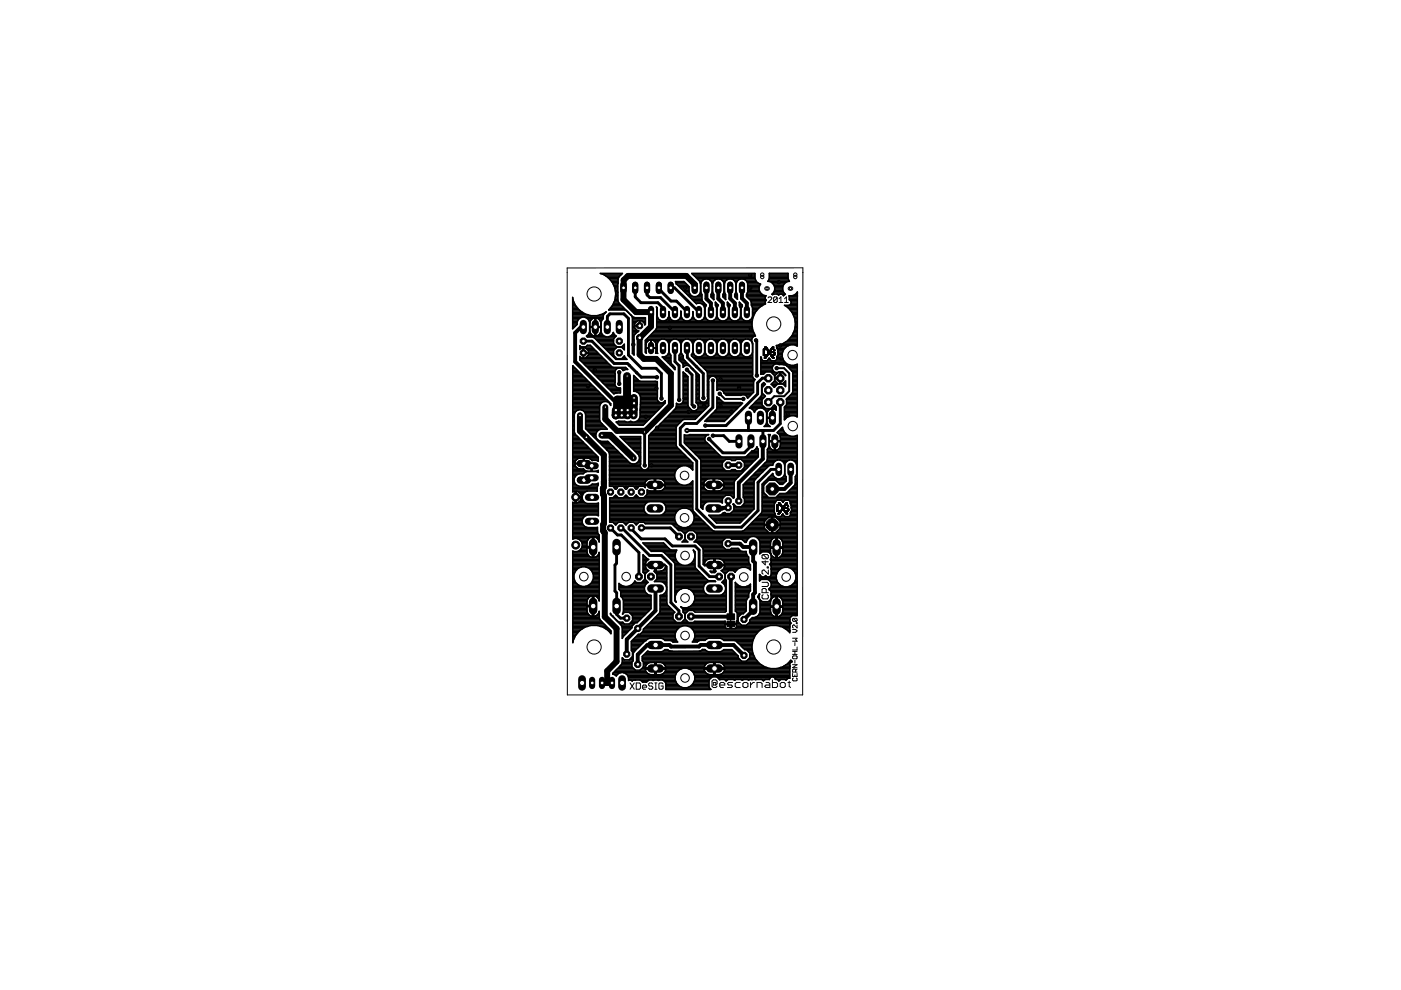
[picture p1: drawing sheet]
<svg xmlns="http://www.w3.org/2000/svg" width="297mm" height="210mm" viewBox="0 0 297 210" stroke-linecap="round" stroke-linejoin="round" font-family="sans-serif">
<g fill="none" stroke="#000" stroke-width=".21">
<path d="M161.8 75.4h1M161.8 75.3h1l-1 .1M161.8 74h1h-1M161.8 75.2h.2M161.8 75.1h.2M161.8 75h.2M161.8 74.9h.2M161.8 74.8h.2M161.8 74.7h.2M161.8 74.6h.2M161.8 74.5h.2M161.8 74.4h.2"/>
<path d="M161.8 74.3h.2M161.8 74.2h.2M161.8 74.1l1.1 .1M161.8 74.1h1M162.1 73.6h.4M162.2 73.7h.4M162.2 73.8h.4M162.3 75.5h.4M162.3 73.8l.4 .1M162.3 73.9h.4M162.4 75.9h-.4M162.5 75.8l-.4 .1"/>
<path d="M162.5 75.8h-.4M162.5 75.7l-.4 .1M162.5 73.9l.3 .1M162.6 75.7h-.4M162.6 75.6h-.4M162.6 74.2h.3M162.7 75.5h-.4M162.7 74.3h.2M162.7 74.3h.3M162.8 75h.2M162.8 74.4h.2M162.8 75h.6"/>
<path d="M162.8 74.4h.7M162.8 74.8h.6M162.8 74.5h1M162.8 74.5h.8M162.8 74v.1M162.8 63.2l.2-.3h.4l.2 .3v.2l-.8 .7h.8M162.8 75.2l-1 .1M162.8 74.7l.5 .1M162.8 74.7h.5M162.8 74.6h.5M162.8 74.6h1.2M162.9 75.2h-.4"/>
<path d="M162.9 75.2h-.3M162.9 75.1h-.2M163 75l-.3 .1M163 74.3v.1M163 75h.1M163.1 75h.1M163.2 75l.2 .1M163.2 74.4h.3M163.2 75.1h.3M163.2 75.1h.1M163.2 75h.2M163.2 74.2v.1"/>
<path d="M163.3 75.1l.3 .1M163.3 75.2h.3M163.3 75.2h1M163.4 75.3l.8 .1M163.4 75.4h.6M163.4 75.4h.1M163.4 75.3h.8M163.4 74.6l.7 .1M163.4 74.1h.8M163.4 74.9h-.6M163.4 75.5h.5M163.5 74.3h-.3"/>
<path d="M163.5 75.5h.4M163.5 75.6h.4M163.5 74.7h.7M163.5 74.2h-.2M163.6 75.6h.4M163.6 73.9l-.1 .1h.6M163.6 75.7h.4M163.6 74.7l.7 .1M163.6 74.1l-.3 .1M163.6 74h.4M163.6 73.7h.4M163.7 75.8h.4"/>
<path d="M163.7 75.8l.4 .1M163.7 75.9h.5M163.9 74.8h.4M163.9 73.9h-.4M163.9 73.8l-.4 .1M164 73.8h-.4M164 74.1l.3 .1M164 75.2h.3M164 74.8l.4 .1M164 73.7h-.3M164.1 74.2h.2M164.1 73.6h-.4"/>
<path d="M164.1 74.3h.2M164.1 74.9h.3M164.1 74.4h.2M164.2 75.1h.2M164.2 74.9l.2 .1M164.2 75h.2M164.2 74.1h-.9M164.4 75.1l-.3 .1M164.4 75l-.2 .1M164.8 63.2v.7l-.2 .2h-.4l-.2-.2M164.8 63.2l-.2-.3h-.4l-.2 .3v.7M164.8 63.2l-.8 .7"/>
<path d="M165.2 64.1h.8M165.2 63.4l.4-.5v1.2M166.3 64.1h.8M166.3 63.4l.4-.5v1.2M161.8 117.6l-.2 .2v.4l.2 .3h.9M161.8 117.6h.9l.2 .2v.4l-.2 .3M161.8 117.6l.9 .9M162.2 118.9v.9l-.6-.7h1.3M164.7 108.4h1M164.7 107.1h1h-1M164.7 108.3h1.1M164.7 108.2h.2"/>
<path d="M164.7 108.1h.2M164.7 108h.2M164.7 107.9h.2M164.7 107.8h.2M164.7 107.7h.2M164.7 107.6h.2M164.7 107.5h.2M164.7 107.4h.2M164.7 107.3h.2M164.7 107.2h.2M164.7 107.2h1M164.7 107h1"/>
<path d="M165 106.6l.4 .1M165 106.6h.4M165 106.7h.4M165.1 106.7l.4 .1M165.1 106.8h.4M165.2 106.8l.3 .1M165.2 106.9h.4M165.2 107h.4M165.3 109h-.4M165.3 108.9h-.4M165.4 108.9h-.4M165.4 108.8h-.4"/>
<path d="M165.4 107.2l.4 .1M165.5 108.7h-.4M165.5 108.4l-.8 .1M165.5 108.6l-.4 .1M165.5 107.3h.3M165.6 108.6h-.4M165.6 108.5l-.4 .1M165.6 107.3h.2M165.6 108.5h-.4M165.6 108.1h.3M165.6 107.4h.3M165.7 108.4l-.1 .1"/>
<path d="M165.7 108.4h.1M165.7 107.4h.2M165.7 108.3l-1 .1M165.7 107.9h.6M165.7 107.5l.9 .1M165.7 107.5h.7M165.7 107.8h.5M165.7 107.7l.5 .1M165.7 107.7h.5M165.7 107.6l1.2 .1M165.7 107.6h1M165.8 108.2h-.3"/>
<path d="M165.8 108.2h-.2M165.8 108.1h-.2M165.9 108v.1M165.9 107.4v.1M165.9 108h.1M166 108.1h.3M166.1 108.1h.2M166.1 107.4h.1M166.1 108.1h.1M166.1 108.1l.3 .1M166.1 107.3h.3M166.2 108.2h.2"/>
<path d="M166.2 107.4h.1M166.2 108.3h.4M166.2 108.3h1M166.3 108.4h.7M166.3 107.1h.8M166.3 108.5h.6M166.3 108.4h.8M166.3 108h-.6M166.3 107.7h.8M166.3 107.1h.7M166.3 108.5h.5M166.3 107h.6"/>
<path d="M166.3 107h.1M166.4 108.6h.4M166.4 107.4l-.4 .1M166.4 107.3h-.2M166.4 108.6l.4 .1M166.4 107.7l.8 .1M166.5 108.7h.4M166.5 107.2l-.3 .1M166.5 106.9h.3M166.5 108.8h.4M166.5 108.8h.5M166.6 108.9h.4"/>
<path d="M166.6 107.2h-.4M166.6 106.6h.4M166.6 109h.4M166.7 107.8h.5M166.7 107.2h.4M166.8 107h-.4M166.8 106.9h-.4M166.8 107.8l.4 .1M166.9 107.2l.3 .1M166.9 106.8h-.4M166.9 106.7l-.4 .1M166.9 106.7h-.3"/>
<path d="M167 107.9h.2M167 107.3h.2M167 108.2h.2M167 107.3l.2 .1M167 107.9h.3M167 107.4h.2M167.1 108.1h.2M167.1 108h.2M167.2 108.3h-.4M167.2 107.4h-.2M167.3 108.2h-.3M161.6 123.5h1.1l.2 .2v.4l-.2 .3h-1.1"/>
<path d="M161.8 126.1l-.2 .2v.4l.2 .3h.9l.2-.3v-.4l-.2-.2M162.5 125.7v-.7l-.3-.2h-.4l-.2 .2v.7h1.3M162.7 120.2h.2v.2h-.2zM162.9 120.9v.8l-.9-.8h-.2l-.2 .2v.4l.2 .2M168 139.2l.2-.1h.6l.2 .1v.3l-.2 .2h-.6l-.2-.2zM168 138.7h1M168 138.1h1M168 135.3h1l-.3 .3 .3 .4h-1M168 133.5h.7l.3 .3-.3 .3h-.7M168.2 131.1l-.2 .2v.3l.2 .1h.6M168.2 131.1h.6l.2 .2-.2 .4M168.2 131.1l.6 .6"/>
<path d="M168.5 136.2v.7M168.5 138.1v.6M168.5 140v.6M168.8 132h.2v.2h-.2zM169 132.5v.6l-.6-.6-.4 .2v.3l.2 .1M169 137.2v.6h-1M133.6 144.8l.9 1.3M134.5 144.8l-.9 1.3M134.9 144.8h.7l.2 .2v.9l-.2 .2h-.7zM136.2 145.7h.9v-.2l-.2-.3h-.5l-.2 .3v.4l.2 .2h.5M138.4 145l-.2-.2h-.5l-.2 .4 .2 .3h.5l.2 .4-.2 .2h-.5l-.2-.2M138.8 146.1h.5"/>
<path d="M138.8 144.8h.5M139 144.8v1.3M140.6 145l-.2-.2h-.5l-.2 .2v.9l.2 .2h.5l.2-.2v-.4h-.5M151.2 144.7h.6v.5h-.6zM151.8 145.2l.2-.2v-.6l-.2-.3h-.6l-.2 .3v1.1l.2 .3h.6l.2-.3M152.6 145.2h1.1v-.2l-.3-.3h-.5l-.3 .3v.5l.3 .3h.5M155.3 144.7h-.8l-.3 .3 .3 .2h.5l.3 .3-.3 .3h-.8M157 144.7h-.9l-.2 .3v.5l.2 .3h.9M157.5 145l.3-.3h.5l.3 .3v.5l-.3 .3h-.5l-.3-.3zM159.1 144.7v1.1M160 144.7h-.3l-.6 .5M160.5 145.8v-1.1h.8l.3 .3v.8"/>
<path d="M162.4 144.7h.6l.2 .3v.8h-.8l-.3-.3 .3-.3h.8M163.8 144.1v1.7h.8l.3-.3v-.5l-.3-.3h-.8M165.7 144.7h.5l.3 .3v.5l-.3 .3h-.5l-.3-.3v-.5zM167 144.7h.6M167.3 144.4v1.1l.3 .3M168 142.8v.6h1v-.6M168 140.9h1l-1 .7h1M168.2 143.7l-.2 .2v.3l.2 .2h.6l.2-.2v-.3l-.2-.2M168.5 143.1v.3M168.7 142.5v-.5l-.2-.1h-.3l-.2 .1v.5h1M169 141.9l-.3 .3"/>
</g>
<path d="M154.1 131.7h1.6v1.2h-1.6zM154.1 130.2h1.6v1.1h-1.6z" fill="#000" stroke="#000" stroke-width=".21"/>
<g fill="none" stroke="#000" stroke-width=".61">
<path d="M123.7 72.3h1.8l4.7 4.8h2.8l.4 .3M128.8 69.3v-2.2l.5-.6h3l.9 1v7.8l2.8 2.8h3.1l1.1 1.1v5.3M131.3 79v2.4M133.4 77.4l1.6 1.7M133.4 77.4h.1M134.7 61v1.9l1.2 1.3h3.6l1.1 1.1v.9M135 79.1h.1M135 79.1l1 .9h3.3M137.2 61v1.5l.6 .6h2.2l3.1 3.1M139.3 80h.1M139.7 61l.6 .8 2 2h1.1l2.2 2.4M142.2 61h.8l5.2 5.2"/>
<path d="M143.1 73.8v2.9l.9 .8v7.3M145.6 78.4l1.1 1.1v6.3l.4 .4M145.7 73.9v1.9l3.4 3.4v5.2M147.7 77.8h.1M160.3 72.2l.1 .1v7.3M137 91.2l-.3 .3v7.2M147.1 86.2h.1M150.3 93.1l3 2.9h4.5l1.4-1.4v-1M151.1 80.7v5.7l-3.4 3.4h-2.5l-1 1v3.5l3.5 3.5v10.1l3.9 3.9h5.6l3.5-3.5v-6l2.8-2.8h1.6M151.1 92.4h2.3l1.2 1.2h2.1M158.7 88.6v2.7M161.7 91.3l.1 .1"/>
<path d="M161.8 91.3h.1M161.8 91.4v2.2M161.9 91.3l-.1 .1M162.3 80.2h.1M162.9 80.2h-1.3l-1 1v2.3l-6.7 6.7h-4.4M165.4 85.3v4.5l-1.4 1.5h-18.4M129.4 112l1.5 1.4h.8l3.8 3.8v5.1M130.7 116v3.4l-.3 .4v5.5l.3 .4v4.6l.9 .8h1.3M131.6 112h.3l5.8 5.8h2.5l2 2v8l1.8 1.7v1.2M133.8 111.9v.2l2.2 2.2h5l1.5 1.5h4.9l.8 .8v3.4l2.3 2.3h2.2M136 111.9h6.1l1.9 1.9M130.7 128.5h.1"/>
<path d="M146.5 130.7h.1M155 122.3h-.1"/>
</g>
<g fill="none" stroke="#000" stroke-width=".32">
<path d="M127.4 58h4.5M127.9 58.1l-.6-.1h4.7a1.99 1.99 0 0 0-1 2.1v3.7l.2 .4 2.6 2.6M127.9 58.1h.1M127.9 58.1l1.1 .8M128.1 58.3h3.6M128.5 58.5h2.9M128.9 58.8h2.3M129 58.9h.1M129 58.9l.8 .9M129.2 59.1h1.9M129.4 59.4h1.6M129.6 59.6h1.4"/>
<path d="M129.8 59.8v.1M129.8 59.8l.6 1.2M129.9 59.9h1.1M143.3 59.9h1.9M146.7 58h13.4M147 58.3h13.1M147.3 58.5h12.8M147.5 58.8h12.6M147.8 59.1h12.3M148.1 59.4h.9M148.3 59.6h.5M148.4 59.9h.3"/>
<path d="M148.8 59.6a1.26 1.26 0 0 1 2 0M148.8 59.6l-.2 .5v1.8l.2 .5M150.5 59.4h1.1M150.8 59.6l.2 .5v1.8l-.2 .5M150.8 59.6h.5M150.9 59.9h.3M151.3 59.6a1.23 1.23 0 0 1 1.2-.5 1.23 1.23 0 0 1 1 1v1.8l-.2 .5v.5M151.3 59.6l-.2 .5v1.8l.2 .5M153 59.4h1.1M153.3 59.6h.5M153.4 59.9h.3M155.6 59.4h.9"/>
<path d="M155.8 59.6a1.23 1.23 0 0 0-1.2-.5 1.23 1.23 0 0 0-1 1v1.8l.2 .5v1.1M155.8 59.6l.2 .5v1.8l-.2 .5M155.8 59.6h.5M156 59.9h.2M156.3 59.6a1.26 1.26 0 0 1 2 0M156.3 59.6l-.2 .5v1.8l.2 .5M158.1 59.4h2.1M158.3 59.6l.2 .5v1.8l-.2 .5M158.3 59.6h2.1M158.4 59.9h2.2M163 59.4h4.2M163 59.6a1.54 1.54 0 0 1 1.2 1.2 1.54 1.54 0 0 1-.5 1.6"/>
<path d="M163.1 59.1h4M163.1 58h4v1l.3 .6h-4.6l.3-.6zM163.1 58.8h4M163.1 58.5h4M163.1 58.3h4M163.1 58h4M163.6 59.9h3M167.2 59.6a1.56 1.56 0 0 0-1.2 1.2 1.56 1.56 0 0 0 .5 1.6M121.4 64.3h.4M121.4 67.3h1.9M121.4 69.5h.3M121.4 69.2h.5"/>
<path d="M121.4 68.9h.8M121.4 68.7h1M121.4 68.4h1M121.4 68.1h1M121.4 67.8h1.2M121.4 67.6h1.4M121.4 67h6.5M121.4 66.7h3.3M121.4 66.5h2.5M121.4 66.2h2.1M121.4 65.9h1.6M121.4 65.7h1.3"/>
<path d="M121.4 65.4h1.1M121.4 65.1h.9M121.4 64.8h.6M121.4 64.6h.5M121.4 64h.3M121.4 63.7h.1M121.4 63.5h.1M121.4 63.2h.1M121.4 79.3h1.8M121.4 79h1.5M121.4 77.9h.4M121.4 79.8h2.3"/>
<path d="M121.4 79.6h2.1M121.4 78.8h1.2M121.4 78.5h1M121.4 78.2h.7M121.4 77.7h.2M121.5 63.6l-.1-.5v6.6l1-.9a1.35 1.35 0 0 1 1-1.6 1.35 1.35 0 0 1 1.6 1.1v2.1l-.2 .4M121.5 63.6v.1M121.5 63.6l.5 1.3M122 64.9h.1M122 64.9l.9 .9M122.9 73.9h.3M122.9 73.6h2.6"/>
<path d="M122.9 65.8l1.1 .7M122.9 65.8h.1M122.9 76.3h5.3M122.9 76h5.1M122.9 75.8h.2M122.9 73.3h.1M123.2 73.6l-.3-.3v.8l.3-.3h.4v1h1.2v-.4M123.2 76.6h5.3M123.5 76.8h5.3M123.6 73.9h.1M123.6 74.7h.1M123.6 75.8h.1"/>
<path d="M123.6 75.5h.1M123.6 75.2h.1M123.6 74.9h.1M123.6 74.4h.1M123.6 74.1h.1M123.7 77.1h5.4M124 66.5h.1M124 66.5l1.3 .4h1.3l1.3-.4M124 77.4h5.3M124 67.3h3.9M124.2 73.6l.3-.4h.6l4.6 4.6 .3 .1M124.2 73.9h1.6"/>
<path d="M124.3 75.8h3.4M124.3 77.7h5.3M124.4 73.3h.8M124.5 71.4h3.9M124.5 74.1h1.5M124.5 75.5h2.9M124.5 71.1h1.1M124.5 67.6h1.1M124.6 77.9h8.1l.4 .4-1 .2M124.8 74.4l-.7-.6h-.4v2.1h.4l.7-.6v-.4h-1.2v1h-.4l-.3-.3v.7l7.3 7.2 .4-.2M124.8 74.7h1.8M124.8 75.2h2.3"/>
<path d="M124.8 74.9h2.1M124.8 74.4h1.5M124.8 70.8l-.5 .4 .2 .3h1.2l.3 .1 4.6 4.6h2.3l-.5-.7M124.8 70.8h.5M124.8 67.8h.5M124.8 78.2h5.9M124.9 70.6h.3M124.9 68.1h.3M125 70.3h.1M125 70h.1M125 69.7h.1M125 69.5h.1"/>
<path d="M125 69.2h.1M125 68.9h.1M125 68.7h.1M125 68.4h.1M125.1 78.5h5.4M125.1 68.1v1.1h2.3l-.1-1.1M125.1 70.5v-1.1h2.3l-.1 1.1M125.1 70.5l.2 .4M125.4 78.8h5M125.6 67.6l.5-.2v3.9l-.8-.4M125.6 67.6l-.5 .5M125.6 79h4.8"/>
<path d="M125.9 79.3h4.5M126 71.6h4.3M126.1 71.1h.2M126.1 70.8h.2M126.1 70.6h.2M126.1 70.3h.2M126.1 70h.2M126.1 69.7h.2M126.1 69.5h.2M126.1 69.2h.2M126.1 68.9h.2M126.1 68.7h.2"/>
<path d="M126.1 68.4h.2M126.1 68.1h.2M126.1 67.8h.2M126.1 67.6h.2M126.2 79.6h4.2M126.3 71.9h3.8M126.5 79.8h3.9M126.6 72.2h3.5M126.8 71.1h1.1M126.8 67.6h1.1M126.9 72.5h3.2M127.1 72.7h3"/>
<path d="M127.1 70.8h.5M127.1 67.8h.5M127.2 66.7h.8M127.3 68.1l-.5-.5-.5-.2v3.9l.8-.4M127.3 70.5l-.2 .4M127.3 70.6h.2M127.3 68.1h.2M127.4 70.3h.1M127.4 70h.1M127.4 69.7h.1M127.4 69.5h.1M127.4 69.2h.1"/>
<path d="M127.4 68.9h.1M127.4 68.7h.1M127.4 68.4h.1M127.4 73h2.9M127.6 70.8a1.35 1.35 0 0 0 2.3 0M127.7 73.3h2.8M127.9 66.5l.6-.4-.5 .5-.1 1M127.9 66.5h.1M127.9 67.6l-.5 .7v2.1l.2 .4M128 73.6h4.4M128 66.5h.2M128.2 73.9h2.4"/>
<path d="M128.3 66.4h.1M128.4 66.2h.1M128.5 74.1h1.8M128.8 74.4h1.3M129 74.7h1.1M129.1 71.4h1.4M129.1 65.7h3.5M129.3 74.9h.8M129.4 65.4h3M129.6 75.2h.5M129.6 71.1h.9M129.6 65.1h2.5"/>
<path d="M129.8 64.9l-.7 .8h3.3l.4 .1 1.2 1.2M129.8 64.9h.1M129.8 64.8h2M129.9 75.5h.3M129.9 70.8l.1-.3 .2 .3M129.9 70.8h.3M130 64.6h1.5M130 60.2h1M130 70.6h.1M130.1 64.3h1.2M130.1 60.5h.9M130.1 75.8h.4"/>
<path d="M130.2 70.8l.5 .4-.6 .6v1l.7 .8M130.2 64h.9M130.2 60.7h.8M130.3 63.7h.7M130.4 61v.1M130.4 63.6v.1M130.4 78.8v2.4M130.4 61l.2 1.3M130.4 63.6l-.6 1.3M130.4 61h.6M130.4 76h.4M130.4 63.5h.6"/>
<path d="M130.4 61.3h.6M130.4 63.2h.6M130.5 61.6h.5M130.5 62.9h.5M130.5 61.8h.5M130.5 62.7h.5M130.5 62.1h.5M130.6 62.3v.1M130.6 62.3l-.2 1.3M130.6 62.4h.4M131 61.9v.1M131 60.1v.1"/>
<path d="M131.8 73.6l.6-.6v1.2l-.6-.6h-1l-.7 .7v1l.7 .8h1l.6-.6M131.8 76h1M131.8 78.2h1.1M132 73.9h.4M132.1 73.3h.3M132.1 78.5h.2M132.1 75.8h.4M132.1 78.6a.92 .92 0 0 0-.9-.6 .92 .92 0 0 0-.8 .8M132.1 78.5v.1M132.3 74.1h.1M132.3 73h.1M132.4 75.5h.1"/>
<path d="M132.9 65.9h.1M133.1 66.2h.1M133.4 66.5h.1M133.7 66.7h.1M133.8 66.8v.1M133.8 66.8l.8 .6h2.2v1.3l-.1 .2v-.3M134 67l.1 .3v7.6M134 67h.1M134.1 67.3h.3M134.1 73.9h.3M134.1 71.9h.3M134.1 72.2h.3"/>
<path d="M134.1 74.7h.3M134.1 73.6h.3M134.1 71.4h.3M134.1 74.9h.3M134.1 74.4h.3M134.1 74.1h.3M134.1 73.3h.3M134.1 73h.3M134.1 72.7h.3M134.1 72.5h.3M134.1 71.6h.3M134.1 71.1h.3"/>
<path d="M134.1 70.8h.6M134.1 70.6h.8M134.1 70.3h1.2M134.1 70h1M134.1 69.7h.7M134.1 69.5h.5M134.1 69.2h.5M134.1 68.9h.5M134.1 68.7h.5M134.1 68.4h.7M134.1 68.1h1M134.1 67.8h2.7"/>
<path d="M134.1 67.6h2.7M134.3 79.8h.3M134.4 75.2h.1M134.4 72.1h.1M134.6 68.6l.6-.6h.4v1.1h-1v.4M134.6 69.5l.6 .6h.2l-1 1v4.2l-.3-.4M134.6 68.6v.4h1.1v-1h.4l.6 .6M135.6 68.9h.1M135.6 68.7h.1M135.6 68.4h.1M135.6 68.1h.1M136.2 68.1h.6"/>
<path d="M136.4 68.4h.4M136.7 68.7h.1M136.8 72.2h.7M136.8 74.7h.2M136.8 73.6h.2M136.8 74.4h.2M136.8 74.1h.2M136.8 73.3h.2M136.8 73h.2M136.8 72.7h.2M136.8 72.5h.4M137 73v.7h2.1v-.7"/>
<path d="M137 73a1.04 1.04 0 0 1 1-.9v1.7l-1.2 .1M137 71.9h3.3M137.3 71.6h22.2M137.6 71.4h22.1M137.9 71.1h22.2M138 72.2h.1M138 73.6h.1M138 73.3h.1M138 73h.1M138 72.7h.1M138 72.5h.1M138.1 70.8h21.9"/>
<path d="M138.4 70.6h21.5M138.6 72.2h1.2M138.7 70.3h21M138.9 72.5h.6M138.9 70h20.7M139 72.7h.4M139.1 74.7h.2M139.1 73a1.04 1.04 0 0 0-1-.9v1.7l1.2 .1M139.1 73.6h.2M139.1 74.4h.2M139.1 74.1h.2M139.1 73.3h.2"/>
<path d="M139.1 73h.2M139.1 69.7h20.5M139.2 65.1l.2 .2M139.2 65.1v4.4M139.2 65.1h.1M139.2 69.5l-.2 .4-2.2 2.3v2.5l.3 .2-.1-1.1M139.2 67.3h.2M139.2 69.5h20.3M139.2 69.2h20.3M139.2 68.9h20.2M139.2 68.7h20.2M139.2 68.4h20.2"/>
<path d="M139.2 68.1h20.3M139.2 67.8h.6M139.2 67.6h.4M139.3 67.1h-.1M139.3 67h.1M139.3 66.7h.1M139.3 66.5h.1M139.3 66.2h.1M139.3 65.9h.1M139.3 65.7h.1M139.3 65.4h.1M139.3 65.3v1.8a1.25 1.25 0 0 0 1.3 1 1.25 1.25 0 0 0 1.2-1v-1a1.73 1.73 0 0 0 1.1 2l.9-.2"/>
<path d="M139.3 65.3h.1M139.5 72.4l-.2 .5 .1 2h-.4l.1-1.1M139.5 72.4a1.25 1.25 0 0 1 2.1 0M140.5 75.8h1.7M140.8 76h1.4M140.9 71.9h1.9M141 76.3h1.2M141.3 75.5l-.9 .2 2.7 2.7v-.5M141.3 75.5h.9M141.3 67.8h1.1M141.3 76.6h.9M141.4 72.2h.9"/>
<path d="M141.5 75.2h.6M141.6 67.6h.5M141.6 76.8h.6M141.6 72.4l.2 .5v1.8l-.5 .8M141.6 72.5h.4M141.7 67.3h.3M141.7 74.9h.3M141.7 72.7h.2M141.8 73.9h.1M141.8 74.7h.1M141.8 73.6h.1M141.8 74.4h.1"/>
<path d="M141.8 74.1h.1M141.8 73.3h.1M141.8 73h.1M141.8 67h.1M141.8 66.7h.1M141.8 66.5h.1M141.8 66.2h.1M141.9 77.1h.5M142.1 72.4a1.25 1.25 0 0 1 1.3-.5 1.25 1.25 0 0 1 .9 1v1.8l-.3 .6v1M142.1 72.4l-.2 .5v1.8l.3 .6v1.5M142.1 77.4h.5M142.2 76.8l.4 .6"/>
<path d="M142.4 77.7h.5M142.6 77.4l.5 .5M142.7 77.9h.4M142.9 78.2h.2M143.4 71.9h2.5l.8 .5 .2 .5v1.8l-.3 .5M143.4 60.1v.1M143.4 60.2h2.1M143.7 60.5h2.1M143.8 67.9l.5-.8v-1.1a1.8 1.8 0 0 0 1.1 2.1l.9-.2M143.8 67.8h1.1M143.9 72.2h.9M144 76.3l.8 1.1"/>
<path d="M144 76.3h1M144 76h.9M144 75.8h.9M144 75.5h.9M144 60.7h2.1M144.1 75.2h.6M144.1 67.6h.6M144.2 72.5h.4M144.2 67.3h.3M144.2 76.6h1.1M144.2 74.9h.3M144.3 61h1.8"/>
<path d="M144.3 72.7h.2M144.3 73.9h.1M144.3 74.7h.1M144.3 73.6h.1M144.3 74.4h.1M144.3 74.1h.1M144.3 73.3h.1M144.3 73h.1M144.3 67h.1M144.3 66.7h.1M144.3 66.5h.1M144.3 66.2h.1"/>
<path d="M144.5 76.8h1.1M144.5 61.3h1.6M144.6 72.4l-.2 .5v1.8l.5 .7 .1 .9 2 2M144.7 77.1h1.1M144.8 61.6h1.3M144.8 77.4v.5a.91 .91 0 0 1 1.7 .1l1 1 .1 .3M144.8 79.3h.5M144.8 79h.2M144.8 79.8h1.1M144.8 79.6h.8M144.8 77.7h.3M144.8 77.4h1.3"/>
<path d="M145.1 61.8h1M145.4 62.1h.8M145.4 71.9l-.8 .5M145.6 62.4h.7M145.9 79.8l-1.1-.9v5.6M145.9 79.8v6.2l.7 1M145.9 62.7h.7M145.9 71.9h2.5l.8 .5M146.1 60.8l-1.1-1.1h-1.8l.2 .5 4.3 4.2 .2-.1M146.2 62.9h2.6M146.2 77.7h.2M146.3 67.9l.6-.8v-1a1.74 1.74 0 0 0 1 2l1-.2"/>
<path d="M146.4 67.8h1.1M146.4 77.9h.3M146.4 63.2h2.4M146.5 72.2h.9M146.6 75.2v.2l3.3 3.3 .1 .3M146.6 75.2h.6M146.6 75.5h.9M146.6 67.6h.6M146.7 78.2h.2M146.7 72.5h.4M146.7 63.5h2.1M146.8 67.3h.3"/>
<path d="M146.8 74.9h.3M146.8 72.7h.2M146.9 73.9h.1M146.9 74.7h.1M146.9 73.6h.1M146.9 74.4h.1M146.9 74.1h.1M146.9 73.3h.1M146.9 73h.1M146.9 67h.1M146.9 66.7h.1M146.9 66.5h.1"/>
<path d="M146.9 66.2h.1M146.9 75.8h12.7M146.9 78.5h.3M147 78.3h.1M147 63.7h1.9M147 78.3l1.3 1.2M147.2 72.4l-.2 .5v1.8l.5 .8M147.2 76h12.4M147.2 78.8h.3M147.3 64h1.8M147.5 79h.2M147.5 76.3h12.1"/>
<path d="M147.5 75.5l.4 .2 1-.2M147.5 64.3h1.9M147.6 79.3v6.1M147.6 79.3h.4M147.6 79.8h.7M147.6 79.6h.7M147.7 76.6h11.9M147.9 71.9l-.7 .5M148 76.8h11.6M148 62.7h.8M148.2 77h.1M148.3 79.5l-.1 4.7"/>
<path d="M148.3 77.1h11.3M148.3 62.4h.5M148.4 64.3l.8 .5M148.4 62.1h.3M148.5 71.9h2.5l.8 .5M148.5 60l-.2-.4-1.6-1.6h13.4v1l.2 .6 .4 .4 .6 .2a1.5 1.5 0 0 0-.2 1.6 1.5 1.5 0 0 0 1.3 .9l-.2 .3 .1 .5M148.5 60v1.9a1.24 1.24 0 0 1-1.2 1 1.24 1.24 0 0 1-1.2-1v-1.1M148.5 60.1h.1M148.5 61.8h.1M148.5 61.6h.1M148.5 61.3h.1M148.5 61h.1"/>
<path d="M148.5 60.7h.1M148.5 60.5h.1M148.5 60.2h.1M148.5 77.4h11.1M148.8 62.4a2.07 2.07 0 0 0 1 2.3l-.1 .1M148.8 77.7h10.8M148.9 75.5h1.1M148.9 67.8h1.1M149 64.6h.6M149 72.2h.9M149.1 77.9h10.5M149.1 75.2h.7"/>
<path d="M149.2 67.6h.5M149.2 64.8l.2 .5v1.8l-.2 .4-.3 .4M149.2 72.4l.2 .5v1.8l-.2 .4-.3 .4M149.2 72.5h.5M149.2 64.8h.5M149.3 67.3h.3M149.3 74.9h.3M149.3 65.1h.3M149.4 78.2h10.2M149.4 72.7h.2M149.4 73.9h.1M149.4 74.7h.1"/>
<path d="M149.4 73.6h.1M149.4 74.4h.1M149.4 74.1h.1M149.4 73.3h.1M149.4 73h.1M149.4 67h.1M149.4 66.7h.1M149.4 66.5h.1M149.4 66.2h.1M149.4 65.9h.1M149.4 65.7h.1M149.4 65.4h.1"/>
<path d="M149.6 78.5h10M149.7 72.4l-.2 .5v1.8l.5 .8M149.7 64.8l-.2 .5v1.8l.5 .8M149.9 78.8h9.7M150 79l.1 5.2M150 79.3h9.6M150 79h9.6M150 79.8h.7M150 79.6h9.5M150.5 71.9l-.8 .5M150.7 62.9h.6M150.7 62.7h.6"/>
<path d="M150.8 62.4h.5M150.8 62.4l-.1 .5 .6 .6v-1.1M150.9 62.1h.3M151 63.2h.3M151 61.8h.1M151 61.6h.1M151 61.3h.1M151 61h.1M151 60.7h.1M151 60.5h.1M151 60.2h.1M151 71.9h2.5l.8 .5"/>
<path d="M151.3 63.5h.1M151.4 75.5h1.2M151.4 67.8h1.1M151.5 72.2h1M151.5 79.8h8.1M151.7 64.3h.2M151.7 75.2h.6M151.7 64.6h.5M151.7 67.6h.6M151.8 64.8l.1 .5v1.8a1.24 1.24 0 0 1-1.9 .8M151.8 72.4l.1 .5v1.8a1.24 1.24 0 0 1-1.9 .8M151.8 64.8l-.1-.7 .6 .6-.1 .1"/>
<path d="M151.8 72.5h.4M151.8 64.8h.4M151.8 67.3h.3M151.8 74.9h.3M151.9 65.1h.2M151.9 72.7h.2M151.9 73.9h.1M151.9 74.7h.1M151.9 73.6h.1M151.9 74.4h.1M151.9 74.1h.1M151.9 73.3h.1"/>
<path d="M151.9 73h.1M151.9 67h.1M151.9 66.7h.1M151.9 66.5h.1M151.9 66.2h.1M151.9 65.9h.1M151.9 65.7h.1M151.9 65.4h.1M152.2 64.8l-.2 .5v1.8l.6 .8M152.2 72.4l-.2 .5v1.8l.6 .8M152.6 75.5l.4 .2 .9-.2M153 71.9l-.8 .5"/>
<path d="M153.3 62.9l.5 .6M153.3 62.9h.5M153.3 62.7h.5M153.3 62.4h.5M153.4 62.1h.3M153.5 61.8h.1M153.5 61.6h.1M153.5 61.3h.1M153.5 61h.1M153.5 60.7h.1M153.5 60.5h.1M153.5 60.2h.1"/>
<path d="M153.5 63.2h.3M153.6 71.9h2.4l.8 .5M153.8 63.5h.1M153.9 75.5h1.2M154 67.8h1.1M154.1 72.2h.9M154.2 64.3h.2M154.2 75.2h.6M154.2 64.6h.5M154.3 67.6h.5M154.3 64.8l.2 .5v1.8a1.24 1.24 0 0 1-1.9 .8M154.3 64.8l-.1-.7 .6 .6v.1"/>
<path d="M154.3 72.4l.2 .5v1.8l-.2 .4-.4 .4M154.3 72.5h.4M154.3 64.8h.5M154.4 67.3h.3M154.4 74.9h.3M154.4 65.1h.2M154.4 72.7h.2M154.5 73.9h.1M154.5 74.7h.1M154.5 73.6h.1M154.5 74.4h.1M154.5 74.1h.1"/>
<path d="M154.5 73.3h.1M154.5 73h.1M154.5 67h.1M154.5 66.7h.1M154.5 66.5h.1M154.5 66.2h.1M154.5 65.9h.1M154.5 65.7h.1M154.5 65.4h.1M154.8 72.4l-.2 .5v1.8l.5 .8M154.8 64.8l-.2 .5v1.8l.5 .8M155.1 75.5l.5 .2 .9-.2"/>
<path d="M155.6 71.9l-.8 .5M155.8 62.7h.5M155.8 62.9h.5M155.8 62.4v.5l.6 .6-.1-1.1M155.8 62.4h.5M156 62.1h.2M156 61.8h.1M156 61.6h.1M156 61.3h.1M156 61h.1M156 60.7h.1M156 60.5h.1"/>
<path d="M156 60.2h.1M156.1 63.2h.2M156.1 71.9h2.5l.8 .5M156.5 75.5h1.1M156.5 67.8h1.1M156.6 72.2h.9M156.8 64.3h.2M156.8 75.2h.6M156.8 64.6h.4M156.8 67.6h.6M156.8 64.8l.2 .5v1.8a1.24 1.24 0 0 1-1.9 .8M156.8 64.8v-.7l.6 .6-.1 .1"/>
<path d="M156.8 72.4l.2 .5v1.8l-.2 .4-.3 .4M156.8 72.5h.5M156.8 64.8h.5M156.9 67.3h.3M156.9 74.9h.3M157 65.1h.2M157 72.7h.2M157 73.9h.1M157 74.7h.1M157 73.6h.1M157 74.4h.1M157 74.1h.1"/>
<path d="M157 73.3h.1M157 73h.1M157 67h.1M157 66.7h.1M157 66.5h.1M157 66.2h.1M157 65.9h.1M157 65.7h.1M157 65.4h.1M157.3 64.8l-.2 .5v1.8l.5 .8M157.6 75.5l.5 .2 .9-.2M158.1 71.9l-.5 .2-.5 .8v1.8l.5 .8"/>
<path d="M158.3 62.7h3.8M158.3 62.4v.4l.9 .9M158.3 62.4h3.2M158.3 62.9h4M158.4 62.1h2.9M158.5 61.8h2.6M158.5 61.6h2.5M158.5 61.3h2.5M158.5 61h2.5M158.5 60.7h2.5M158.5 60.5h2.6M158.5 60.2h2.6"/>
<path d="M158.6 63.2h3.6M158.6 71.9h.8M158.9 63.5h3.4M159 75.5h.6M159.1 67.8h.4M159.2 63.7l.2 1.1M159.2 72.2h.2M159.2 63.7h3.2M159.3 64h2.9M159.3 64.3h2.9M159.3 75.2h.3M159.3 64.6h2.7"/>
<path d="M159.3 67.6h.3M159.4 64.8l.2 .5v1.8a1.24 1.24 0 0 1-2 .8M159.4 72.4l.2 .5v1.8l-.2 .4-.4 .4M159.4 72.5h.1M159.4 64.8h2.2M159.4 68.7l.2 1.3M159.4 68.7h.1M159.5 67.3h.1M159.5 74.9h.1M159.5 65.1h1.6M159.5 72.7h.1M159.5 79.8l.4 .6"/>
<path d="M159.6 73.9h.1M159.6 74.7h.1M159.6 73.6h.1M159.6 74.4h.1M159.6 74.1h.1M159.6 73.3h.1M159.6 73h.1M159.6 67h.2M159.6 66.7h.3M159.6 66.5h.4M159.6 66.2h.5M159.6 65.9h.8"/>
<path d="M159.6 65.7h1M159.6 65.4h1.2M159.6 72.7l-.1 7.1M159.6 67.4h.1M159.6 70l.6 1.2-.4 .2M159.6 67.4l-.2 1.3M159.8 71.4a.92 .92 0 0 0-.2 1.3M160.1 66.2h.1M160.1 66.2l-.5 1.2M161 65.2l-.9 1M161 65.2h.1M161.3 79.3h.6"/>
<path d="M161.3 79h.9M161.3 77.9h2.4M161.3 78.8h2.8M161.3 78.5h2.6M161.3 78.2h2.4M161.3 77.7h2.6M161.3 77.4h2.7M161.3 77.1h5.5M161.3 76.8h5.2M161.3 76.6h4.9M161.3 76.3h.3M161.3 76h.1"/>
<path d="M161.3 75.8h.1M161.9 79.3l.4-.4h1.1l.8 .8v1.1l-.7 .7M162.1 64.5l-1.1 .7M162.1 64.5h.1M162.2 64l.1 .4-.2 .1M162.3 63.5l.2 .1-.3 .4M162.8 76.3h.6M163 76.1l-.4 .4h-.8l-.4-.3-.1-.5v3.6h.2M163 76.1h.1M163.1 76l.1 .1M163.1 76l-.1 .1M163.1 76h.1"/>
<path d="M163.2 76.1v.1M163.6 79h2.5M163.7 62.4h1l.4 .2 .3-.2h.5M163.7 62.4h.3M163.7 78.2a.94 .94 0 0 0 1.5 .6M163.9 79.3h.8M163.9 60.2h2.4M164 62.1h2.2M164.1 60.5h2M164.1 61.8h2M164.2 79.6h.2M164.2 60.7h1.8"/>
<path d="M164.2 61.6h1.8M164.2 79.8h.1M164.3 61.3h1.6M164.3 61h1.6M164.6 76.3h1.5M164.6 73.3h2.6M164.7 73.3v.5M164.7 73.6h2M164.7 75.6v.6l-.3 .3h-.8l-.5-.4M164.7 75.6v.1M164.7 76h1.3M164.7 75.8h1.2"/>
<path d="M164.7 73.8l1.7 .1M164.8 73.8v.1M164.8 73.9h.1M164.8 62.4h.6M164.8 73.9l.1 .1M164.8 73.9l.1 .8M164.8 75.5l-.1 .1M164.8 75.5h1.1M164.9 75.5h-.1M164.9 74.6h.1M164.9 74.6l1 .1M164.9 74.4h1.2"/>
<path d="M164.9 74.1h1.3M164.9 75.4l-.1 .1M164.9 75.4h.1M164.9 75.3v.1M164.9 74.7v.6M164.9 75.3h.1M164.9 75.2h1M164.9 74.9h1M165 79l-.7 .7v.4M165.2 77.3h.1M165.2 78.8h.1M165.2 78.8h.7l.7 .9-.7-.7"/>
<path d="M165.2 77.3a.94 .94 0 0 0-1.1 0 .94 .94 0 0 0-.4 .9M165.2 77.3h1.2M165.3 79v2.4h-.3l-.7-.7M165.3 79.3h.2M165.3 79.8h.2M165.3 79.6h.2M165.5 73h3.5M165.5 79v1.1h-1.3M165.8 62.4h.7M165.9 62.4h.1M165.9 72.9h.1M165.9 72.9l-1.2 .4"/>
<path d="M166.1 77.3h.1M166.1 62.7h.1M166.2 72.7h2.8M166.2 79.3h.2M166.4 77.3h.1M166.4 77.3l.3 .1M166.5 64.8h2.6M166.5 79.6h.1M166.5 62.4l-.4 .3-.2-.3M166.6 77.4h.8M166.6 72.5h2.4M166.7 77.4h.1"/>
<path d="M166.7 77.4l.2 .3h2.1M166.8 77.1l.8 .3h.8l.6-.2v11.2a2.07 2.07 0 0 0-2.7 .6v-2.7l.5-.5v-1.1M166.9 77.6l1.1 1.1M166.9 65.1h2.2M167 72.2h2M167 65.2h.1M167 65.2l.9 1M167.2 77.9h1.8M167.2 65.4h1.9M167.3 71.9h1.7M167.3 63.5h1.8M167.3 63.2h1.8"/>
<path d="M167.3 62.9h1.8M167.4 78.2h1.6M167.4 65.7h1.7M167.5 71.6h1.5M167.6 64.6h1.5M167.6 63.7h1.5M167.7 65.9h1.4M167.7 64.3h1.4M167.7 78.5h1.3M167.7 64l-.4-.4v-.9a1.54 1.54 0 0 0 1.8-.8l-.1 11.5a2.19 2.19 0 0 0-2.9 .8 2.19 2.19 0 0 0 .7 2.9M167.7 64a.63 .63 0 0 1-.4 .7h-1l.7 .5M167.7 71.4h1.3"/>
<path d="M167.7 64h1.4M167.9 66.2h.1M167.9 71.2h.1M167.9 66.2l.6 1.2M167.9 71.2l-.9 1-1.1 .7M167.9 66.2h1.2M168 71.1h1M168 78.7h.1M168 78.7l.1 .3M168 78.8h1M168 66.5h1.1M168.1 70.8h.9"/>
<path d="M168.1 79.3h.9M168.1 79v4.1l-1.4 1.5 .1 .1M168.1 79h.9M168.1 79h.1M168.1 79.8h.9M168.1 79.6h.9M168.1 62.7h1M168.2 66.7h.9M168.2 70.6h.8M168.3 67h.8M168.3 70.3h.7M168.4 67.3h.7"/>
<path d="M168.4 70h.6M168.5 67.4h.1M168.5 70h.1M168.5 67.4l.2 1.3M168.5 70l-.6 1.2M168.5 69.7h.6M168.5 67.6h.6M168.5 69.5h.6M168.5 67.8h.6M168.6 69.2h.5M168.6 68.1h.5M168.6 68.4h.5"/>
<path d="M168.6 77.4h.4M168.6 68.9h.5M168.6 68.7h.5M168.7 68.7h.1M168.7 68.7l-.2 1.3M168.7 62.4h.4M168.9 73.3h.1M168.9 62.1h.2M121.4 97.6h.7M121.4 92.1h.6M121.4 98.1h.5M121.4 82.6h5.1"/>
<path d="M121.4 83.7h6.2M121.4 85.3h6.3M121.4 89.4h.4M121.4 80.1h2.6M121.4 82.3h4.8M121.4 95.7h4.2M121.4 99.8h2.7M121.4 99.5h2.4M121.4 99.2h1M121.4 99h.7M121.4 98.7h.5M121.4 98.4h.5"/>
<path d="M121.4 97.9h.6M121.4 97.3h1M121.4 97h5.5M121.4 96.8h5.3M121.4 96.5h5M121.4 96.2h4.7M121.4 95.9h4.4M121.4 95.4h3.9M121.4 95.1h3.6M121.4 94.8h3.4M121.4 94.6h3.1M121.4 94.3h2.8"/>
<path d="M121.4 94h2.5M121.4 93.8h2.3M121.4 93.5h2M121.4 93.2h1.7M121.4 92.9h1.5M121.4 92.7h1.2M121.4 92.4h.9M121.4 91.9h.5M121.4 91.6h.4M121.4 91.3h.4M121.4 91h.4M121.4 90.8h.4"/>
<path d="M121.4 90.5h.4M121.4 90.2h.4M121.4 89.9h.4M121.4 89.7h.4M121.4 89.1h.4M121.4 88.9h.4M121.4 88.6h.4M121.4 88.3h.4M121.4 88h.4M121.4 87.8h.4M121.4 87.5h.5M121.4 87.2h.7"/>
<path d="M121.4 86.9h1.2M121.4 86.7h5.7M121.4 86.4h5.7M121.4 86.1h5.7M121.4 85.9h5.8M121.4 85.6h6M121.4 85h7.5M121.4 84.8h7.3M121.4 84.5h7M121.4 84.2h6.7M121.4 83.9h6.4M121.4 83.4h5.9"/>
<path d="M121.4 83.1h5.6M121.4 82.8h5.3M121.4 82h4.5M121.4 81.7h4.2M121.4 81.5h4M121.4 81.2h3.7M121.4 80.9h3.4M121.4 80.7h3.2M121.4 80.4h2.9M121.8 91.6l.1 .5 5 4.8v.9l-.6-.2M121.8 91.6v-3.8a1.22 1.22 0 0 1 1.2-.9 1.22 1.22 0 0 1 1.2 .9v3.1l4.9 4.9 .1 .4M122 97.8l-.1 .4h1.8l-.1 .2h-1.7l.1 .3"/>
<path d="M122 98.7l.6 .7h1.1l.4 .4M123.3 86.9h3.8M123.7 97.6h.2M123.7 97.9h.2M123.7 97.3h.2M123.8 87.2h3.3M124 87.5h3.1M124.1 87.8h3M124.2 89.4h3.1M124.2 90.8h4.3M124.2 90.5h4.1M124.2 90.2h3.8"/>
<path d="M124.2 89.9h3.5M124.2 89.7h3.2M124.2 89.1h2.9M124.2 88.9h2.9M124.2 88.6h2.9M124.2 88.3h2.9M124.2 88h2.9M124.3 91h3M124.6 91.3h2.2M124.9 91.6h1.6M125.1 91.9h1.3M125.2 97.3h1.7"/>
<path d="M125.3 99.8h.2M125.3 99.5h.2M125.3 99.2h.2M125.4 92.1h.9M125.5 97.6h1.4M125.5 99h.1M125.5 97.6l-.7-.4-.9-.1v.8l-.2 .2v-1h-.7l-.6 .2-.4 .5M125.7 92.4h.6M125.9 92.7h.5M126.2 92.9h.3M126.5 93.2h.2M126.5 91.6a1.3 1.3 0 0 0 .8 2h1.6l4.7 4.6a1.3 1.3 0 0 0 1.6-.2 1.3 1.3 0 0 0 .2-1.6l-3.9-3.8h4.3v5.8"/>
<path d="M126.7 80.1h3.7M126.8 93.5h.4M126.8 99.8h.1M126.9 99.7v.4l-.4-.1h-2.1l-.8 .5a1.46 1.46 0 0 0-1.9 1l.2 1M126.9 99.7l-.4 .2h-1v-1l-.2 .2v.8l-1.2-.1M127 80.4h3.4M127 93.8h2.1M127.3 80.7h3.1M127.3 94h2M127.6 94.3h2M127.6 80.9h2.8M127.8 81.2h2.6"/>
<path d="M127.8 94.6h2.1M128.1 81.5h2.3M128.1 94.8h2.1M128.4 81.7h2.1M128.4 95.1h2.1M128.7 82h1.9M128.7 95.4h2M128.7 95.4h.1M128.9 82.3h2.7M128.9 95.7h2.1M129 85.3h.2M129 85.3a1.24 1.24 0 0 0-1.9 .8v3l.2 .4 1.5 1.5h-1.5l-.8 .6"/>
<path d="M129 85.3l.5 .7v-.4M129.1 95.9h2.2M129.2 82.6h2.4M129.2 96.2v6.9h.7l.6 .6 .6-.6h1l.6 .6 .6-.6h1l.6 .6 .6-.6h1l.3 .2M129.2 97.6h3.8M129.2 98.1h4.3M129.2 99.8h14.1M129.2 99.5h7M129.2 99.2h6.7M129.2 99h6.6M129.2 98.7h6.6M129.2 98.4h6.6"/>
<path d="M129.2 97.9h4M129.2 97.3h3.5M129.2 97h3.2M129.2 96.8h2.9M129.2 96.5h2.7M129.2 96.2h2.4M129.3 85.6h.2M129.4 85.9h.1M129.5 85.6l-8.1-8.1v26.8l.5-.1v1.1h1.4l-.1-.4M129.5 82.8h2.1M129.8 83.1h1.8M130 83.4h.5"/>
<path d="M130.4 81.2a.96 .96 0 0 0 .7 1.1M130.6 83.3v.1M130.7 89.5h.1M130.8 89.7h6M131 89.4h1.6M131.1 89.9h5.5M131.5 82.3l.1 1h-1M131.6 92.7h4.2M131.9 92.9h3.9M132.1 93.2h3.7M132.4 93.5h3.4M132.7 93.8h3.1"/>
<path d="M133 94h2.8M133.1 87l-.2 .4-1-.7-.1 1.4M133.3 94.3h2.5M133.5 89.4h.4M133.5 94.6h2.3M133.8 94.8h2M134.1 95.1h1.7M134.3 82.6h5.1M134.3 80.1h.6M134.3 82.3h5.1M134.3 82.8h5.1M134.3 82h5.1"/>
<path d="M134.3 81.7h5.1M134.3 81.5h5.1M134.3 81.2h5.1M134.3 80.9h5.1M134.3 80.7h1.1M134.3 80.4h.8M134.4 95.4h1.4M134.6 95.7h1.2M134.8 89.4h2.3M134.9 95.9h.9M135 83.1h4.4M135.1 98.1h.7"/>
<path d="M135.2 96.2h.6M135.3 89.1h2.1M135.3 97.9h.5M135.4 83.4h4M135.4 96.5h.4M135.5 97.6h.3M135.5 88.9a1.34 1.34 0 0 1-1.8 .4l-.4 .2-.9-.2h-1.2l-.4 .2M135.5 96.8h.3M135.5 88.9h2.2M135.6 97.3h.2M135.6 97h.2M135.6 83.7h3.8"/>
<path d="M135.6 88.6h2.3M135.7 88.3h2.5M135.7 88h2.8M135.7 87.8h3M135.7 87.5h3.3M135.7 87.2h3.6M135.7 86.9h3.9M135.7 86.7h4.1M135.7 83.9h3.7M135.8 86.9l-.1 1.4-.2 .6M135.8 86.4h4.3M135.8 86.1h4.6"/>
<path d="M135.8 85.8h.1M135.8 85.8v1.1M135.8 85.9h4.8M135.8 85.6h5.1M135.8 85.3h4M135.8 85h3.7M135.8 84.8h3.6M135.8 84.5h3.5M135.8 84.2h3.6M135.8 98.4v.5l.1 .3M135.9 99.2l.3 .3M136.2 99.5l.3 .1 .7-.1"/>
<path d="M137.2 99.5h6.3M137.5 99.2l-.3 .3M137.5 99.2h6.3M137.5 97.6h8.8M137.5 98.1h9.4M137.5 92.4v6M137.5 98.4v.8M137.5 95.7h6.9M137.5 98.4h9.4M137.5 97.9h9.1M137.5 97.3h8.5M137.5 97h8.3"/>
<path d="M137.5 96.8h8M137.5 96.5h7.7M137.5 96.2h7.4M137.5 95.9h7.2M137.5 95.4h6.6M137.5 95.1h6.4M137.5 94.8h6.1M137.5 94.6h5.9M137.5 94.3h5.9M137.5 94h5.9M137.5 93.8h5.9M137.5 93.5h5.9"/>
<path d="M137.5 93.2h5.9M137.5 92.9h5.9M137.5 92.7h5.9M137.5 92.4h5.9M137.6 99h6.6M137.6 98.7h9.3M137.8 92.1h5.6M138 91.9l-.5 .5M138 91.9h5.4M138.3 91.6h5.1M138.6 91.3h4.8M138.9 91h4.5"/>
<path d="M139.1 90.8h4.3M139.4 90.5h4M139.7 90.2h3.9M139.9 89.9h3.9M140.2 89.7h3.9M140.5 89.4h3.9M140.7 85.3h.3M140.8 89.1h3.9M141 85h.1M141 85a.91 .91 0 0 1-1.2 .3 .91 .91 0 0 1-.4-1.1v-3.3l-3.6-.1-.4-.1-1.1-1.1v3.4a1.34 1.34 0 0 1 1.5 1.1v1.7M141 85v.4l-4.6 4.8h-5.1l-.6-.7M141 88.9h6.4"/>
<path d="M141.3 88.6h6.4M141.6 88.3h6.4M141.8 88h6.5M142.1 87.8h6.4M142.4 87.5h6.4M142.6 87.2h6.5M142.9 86.9h3.7M143.2 86.7h3.1M143.3 86.4l-5.3 5.5M143.3 86.4h2.8M143.4 86.2h.1M143.4 86.2l-.1 .2"/>
<path d="M143.4 86.1h2.5M143.4 85.9h2.5M143.4 85.6h.1M144.4 85.6h1.5M144.8 85.3a.9 .9 0 0 1-1.4 .2v.7M144.8 85.3h1.1M144.8 82.6h1.1M144.8 83.7h1.1M144.8 84.5v.8M144.8 80.1h1.1M144.8 82.3h1.1M144.8 84.5h1.1"/>
<path d="M144.8 84.2h1.1M144.8 83.9h1.1M144.8 83.4h1.1M144.8 83.1h1.1M144.8 82.8h1.1M144.8 82h1.1M144.8 81.7h1.1M144.8 81.5h1.1M144.8 81.2h1.1M144.8 80.9h1.1M144.8 80.7h1.1M144.8 80.4h1.1"/>
<path d="M144.9 85h1M144.9 84.8h1M145.1 93.8h4.6M145.1 93.5h4.4M145.1 93.2h4.3M145.1 92.9h4.3M145.1 92.7h4.4M145.1 92.4h4.6M145.2 94h4.9M145.5 94.3h4.8M145.8 94.6h4.8M146 99h.9"/>
<path d="M146 94.8h4.9M146.3 95.1h4.9M146.5 99.2h.4M146.6 95.4h4.8M146.7 99.5h.2M146.9 95.7h4.8M146.9 98.1v1.6a2.11 2.11 0 0 0-3.2-.5 2.11 2.11 0 0 0 0 3.2 2.11 2.11 0 0 0 3.2-.4M147.1 95.9h4.9M147.4 96.2h4.9M147.6 82.6h.7M147.6 83.7h.7M147.6 85.4h.1"/>
<path d="M147.6 85.3h2.7M147.6 80.1h.7M147.6 82.3h.7M147.6 85h.9M147.6 84.8h.7M147.6 84.5h.6M147.6 84.2h.6M147.6 83.9h.7M147.6 83.4h.7M147.6 83.1h.7M147.6 82.8h.7M147.6 82h.7"/>
<path d="M147.6 81.7h.7M147.6 81.5h.7M147.6 81.2h.7M147.6 80.9h.7M147.6 80.7h.7M147.6 80.4h.7M147.6 85.4a.92 .92 0 0 1 .3 1.3 .92 .92 0 0 1-1.3 .3M147.7 96.5h4.8M147.7 86.9h1.7M147.8 85.6h2.5M147.9 86.7h1.7M147.9 96.8h4.9"/>
<path d="M148 85.9h2.3M148 86.4h1.9M148 86.1h2.2M148.2 84.2a.96 .96 0 0 0 .7 1.1M148.2 97l.4 .6M148.2 97h12.4M148.5 97.3h11.8M148.6 97.6h5.1M148.6 98.1h4.6M148.6 97.6v10l.4 .4M148.6 99.8h5.2M148.6 99.5h4.9"/>
<path d="M148.6 99.2h4.7M148.6 99h4.6M148.6 98.7h4.6M148.6 98.4h4.6M148.6 97.9h4.8M149.4 92.9a1 1 0 0 1 .8-.8h-4l-.4 .2-.7-.1v1.7l3.1 3.1M149.4 92.9v.4M149.4 93.3l.4 .6 3 2.8 .3 .2h4.9l1.4-1.2h1.4M149.6 89.1h4.2M149.8 85h.5M149.9 88.9h4.2M150 84.8h.3"/>
<path d="M150 82.6h.3M150 83.7h.3M150 80.1h.4M150 82.3h.3M150 83.9h.3M150 83.4h.3M150 83.1h.3M150 82.8h.3M150 82h.3M150 81.7h.3M150 81.5h.3M150 81.2h.3"/>
<path d="M150 80.9h.3M150 80.7h.2M150 80.4h.3M150.1 84.2a.96 .96 0 0 1-.8 1.1M150.1 84.5h.2M150.1 84.2h.2M150.2 88.6h4.2M150.3 81v5l-2.9 2.9h-2.3l-.4 .1-1.2 1.3-.1 .3v3.8l.1 .4 3.4 3.3M150.3 81a.92 .92 0 0 1 .8-1.3 .92 .92 0 0 1 .9 1.3M150.4 88.3h4.2M150.7 88h4.2M151 87.8h4.2"/>
<path d="M151.2 87.5h4.2M151.5 87.2h4.2M151.8 86.9h4.2M151.9 80.1h7.8M152 86.7h4.3M152 81v1.8l.4-.2M152 84.2l1.5 1.1h3.6l.3 .2-3.8 3.9-4.2-.1 2.5-2.4 .1-.3zM152 82.6h7.8M152 85.3h1.4M152 82.3h7.8M152 86.4h4.5M152 86.1h4.8"/>
<path d="M152 85.9h5.1M152 85.6h5.4M152 85h1.1M152 84.8h.8M152 84.5h.5M152 84.2h.1M152 82h7.8M152 81.7h7.8M152 81.5h7.8M152 81.2h7.8M152 80.9h7.8M152 80.4h7.9"/>
<path d="M152 80.7h7.9M152.8 82.6l.6 .4 .1 .3M153.2 98.1v1l.7 .7h1l.2-.2h.8l.2 .2h1l.7-.7v-1M153.2 98.1l.7-.7h1l.2 .2h.8l.2-.2h1l.7 .7M153.2 82.8h6.6M153.4 83.1h6.4M153.5 83.3h.1M153.5 83.3l.5 .5h3.1M153.6 83.4h6M153.8 83.7h5.5M154.9 99.8h1.2M155.1 97.6h.8"/>
<path d="M157.1 83.8h.1M157.2 99.8h.7M157.3 97.6h2.8M157.4 83.7l-.3 .1M157.5 99.5h.6M157.6 97.9h2.2M157.7 99.2h.7M157.8 98.1h1.7M157.8 99h.9M157.8 98.7h1.2M157.8 98.4h1.4M158.2 83.9h.8"/>
<path d="M158.2 96.8h2.6M158.4 84.2h.3M158.6 96.5h2.2M158.8 96.2h2M159 86.4h3.1M159.1 95.9h1.7M159.3 86.1h2.6M159.4 86.7h1.1M159.5 95.7l.5-.2 .5-.8 .3 .5v1.7l-5 4.9-.1 .4v3.3l-.2 .1-.6-.6h-1l-.7 .7M159.5 85.9h2.1M159.7 86.9h.5M159.8 85.6h1.8"/>
<path d="M159.9 87.2h.1M159.9 80.7l-.1 .3v2.2l-1.3 1.3a.95 .95 0 0 0-.7-.8M159.9 80.4l.2 .1-.2 .2M160 95.4h.8M160.1 85.3h1.5M160.3 95.1h.4M160.4 85h1.2M160.4 94.8h.1M160.6 99.8h1.4M160.6 84.8h1M160.9 99.5h1.4M160.9 84.5h.9"/>
<path d="M161.1 99.2h1.5M161.2 84.2h.9M161.4 83.9h.8M161.4 99h1.4M161.5 82.6h.1M161.5 83.7h.4M161.5 83.7v-2.2l.4-.4 .4 .4-.7 .7v1.1l.7 .7-.7 .7M161.5 83.7l-.1 .3-2.5 2.5a1.23 1.23 0 0 1 1.1 .9 1.33 1.33 0 0 1 1.3-.9 1.33 1.33 0 0 1 1.2 1.1v2l-.5 .8h1.3l-.3-.2M161.5 82.3h.1M161.5 83.4h.2M161.5 83.1h.1M161.5 82.8h.1"/>
<path d="M161.5 82h.2M161.5 81.7h.5M161.5 81.5h.8M161.6 84.7v1.1l.7 .8h1.1l.8-.7 .4 .4-.1 .6M161.7 98.7h1.6M161.8 81.2h.2M161.9 86.7h1.7M162 98.4h1.9M162.2 90.2h.8M162.2 86.9h.8M162.2 98.1h1.8M162.3 98.1l-4.7 4.7"/>
<path d="M162.4 89.9h.4M162.4 87.2h.4M162.5 97.9h1.8M162.5 89.7h.1M162.5 87.5h.1M162.5 97.8l-.2 .3M162.5 89.4h.1M162.5 89.1h.1M162.5 88.9h.1M162.5 88.6h1.2M162.5 88.3h.1M162.5 88h.1"/>
<path d="M162.5 87.8h.1M162.6 97.6h2.2M162.7 95.7h6.3M162.7 97.3h6.3M162.7 97h6.3M162.7 96.8h6.3M162.7 96.5h6.3M162.7 96.2h6.3M162.7 95.9h6.3M162.7 95.4h1.1M162.8 95.1h.6M163 94.8h.2"/>
<path d="M163 86.9l-.2 .3M163 92.4h.2M163.1 94.6h.1M163.1 94.3h.1M163.1 94h.1M163.1 93.8h.1M163.1 93.5h1.1M163.1 93.2h.1M163.1 92.9h.1M163.1 92.7h.1M163.2 92.4l-.1 1.1h1.1v2a1.2 1.2 0 0 1-1.1-1.1v-.7h2.4v.7a1.16 1.16 0 0 1-1.1 1.1v-2h1.1l-.1-1.1M163.2 92.4l.1-.3h-.4l.2 .5v2l-.4 .7v2.2l-.2 .3"/>
<path d="M163.5 81.5h1.3M163.7 86.7v2h-1.1v.9l.4 .6M163.7 86.7l-.7 .2M163.7 88.3h.2M163.7 88h.2M163.7 87.8h.2M163.7 87.5h.2M163.7 87.2h.2M163.7 86.9h.2M163.7 86.7h.2M163.7 86.4h.9M163.8 81.2h1"/>
<path d="M163.8 81.7h.7M163.9 86.7v1.8h-1.3l.2-1.3M163.9 86.7l.6 .2M163.9 86.1h.5M164 86.7h.6M164 98.1l-.2 .6-.8 .1-3 3-.1 .3v5.8l-3 3h-5l-1.6-1.7h2.2l.8-.4M164 98.1a1.29 1.29 0 0 1 1.4-.6 1.29 1.29 0 0 1 1 1.1M164 80.9h.5M164.1 82h.2M164.2 95.4h.2M164.2 95.1h.2M164.2 94.8h.2"/>
<path d="M164.2 94.6h.2M164.2 94.3h.2M164.2 94h.2M164.2 93.8h.2M164.2 80.7h.1M164.2 80.4h.1M164.3 80.7v-.4h1.2v1.1h.4l.7-.6v1.2l-.6-.6h-1.1l-.7 .7-.7-.6M164.4 93.5h4.6M164.5 86.9h.1M164.8 95.4h4.2M164.9 91.6h1.4M165 91.9h1.5"/>
<path d="M165.1 95.1h3.9M165.2 91.3h.9M165.2 92.1h1.6M165.3 94.8h3.7M165.3 81.2h.2M165.3 80.9h.2M165.3 80.7h.2M165.3 80.4h.2M165.4 92.4h2M165.4 97.6h1.9M165.4 94.6h3.6M165.4 92.7h3.6"/>
<path d="M165.5 94.3h3.5M165.5 94h3.5M165.5 93.8h3.5M165.5 93.2h3.5M165.5 92.9h3.5M165.5 91h.5M165.7 90.8h.2M165.9 90.8a2.18 2.18 0 0 0 3.1 1.5v38.2h-1l-.6 .5v.8l.3 .3-.3 .3v1.8l-.4-.5M165.9 90.8v-.2l-1.1 1.1 .6 .7M165.9 97.9h.9M166.1 81.5h.5M166.1 81.2h.5"/>
<path d="M166.2 98.1h.4M166.3 98.4h.1M166.3 88.9h.2M166.3 88.6h.5M166.3 88.3h1M166.3 88h2.7M166.3 87.8h2.7M166.3 87.5h2.7M166.3 87.2h2.7M166.3 86.9h2.7M166.3 86.7h2.7M166.3 86.4h2.7"/>
<path d="M166.3 81.7h.3M166.4 98.6v1.9M166.4 99.8h.1M166.4 99.5h.1M166.4 99.2h.1M166.4 99h.1M166.4 98.7h.1M166.4 80.9h.2M166.5 86.1h2.5M166.6 98.1a1.3 1.3 0 0 1 2.1 0M166.6 98.1l-.2 .5M166.8 85.9h2.2"/>
<path d="M166.8 85.3h2.2M166.8 85.6h2.2M166.8 85h2.2M166.8 84.8h2.2M166.9 84.5h2.1M167.1 84.2h1.9M167.4 83.9h1.6M167.7 83.7h1.3M167.9 83.4h1.1M168 97.6h1M168.1 82.6h.9M168.1 80.1h.9"/>
<path d="M168.1 82.3h.9M168.1 83.1h.9M168.1 82.8h.9M168.1 82h.9M168.1 81.7h.9M168.1 81.5h.9M168.1 81.2h.9M168.1 80.9h.9M168.1 80.7h.9M168.1 80.4h.9M168.5 97.9h.5M168.7 98.1l.2 .5v1.9l-.3 .6v1.5l-.6 .7"/>
<path d="M168.7 98.1h.3M168.7 92.4h.3M168.8 98.4h.2M168.8 88.3h.2M168.9 99.8h.1M168.9 99.5h.1M168.9 99.2h.1M168.9 99h.1M168.9 98.7h.1M121.4 117h3.1M121.4 120h5.6M121.4 108.8h5.5"/>
<path d="M121.4 111h2.1M121.4 102h.3M121.4 109.6h2.4M121.4 119.7h5.6M121.4 119.4h5.6M121.4 119.1h5.6M121.4 118.9h5.6M121.4 118.6h5.6M121.4 118.3h5.6M121.4 118h3.7M121.4 117.8h3.4M121.4 117.5h3.2"/>
<path d="M121.4 117.2h3.1M121.4 114.2h.2M121.4 114h3.8M121.4 113.7h5.6M121.4 113.4h5.6M121.4 113.1h5.4M121.4 112.9h5.3M121.4 112.6h5.3M121.4 112.3h5.3M121.4 112.1h5.3M121.4 111.8h2.9M121.4 111.5h2.5"/>
<path d="M121.4 111.2h2.2M121.4 110.7h2M121.4 110.4h2M121.4 110.1h2.1M121.4 109.9h2.2M121.4 109.3h2.8M121.4 109.1h5.5M121.4 108.5h5.5M121.4 108.2h5.5M121.4 107.9h5.5M121.4 107.7h5.5M121.4 107.4h5.5"/>
<path d="M121.4 107.1h5.5M121.4 106.9h5.5M121.4 106.6h.3M121.4 104.1h3.1M121.4 103.9h5.2M121.4 103.6h5.2M121.4 103.3h5.2M121.4 103h1.3M121.4 102.8h.8M121.4 102.5h.5M121.4 102.2h.4M121.4 101.7h.3"/>
<path d="M121.4 101.4h.4M121.4 101.1h.5M121.4 100.9h.7M121.4 100.6h1.1M121.4 100.3h2.4M121.4 100h2.8M121.8 117l-.4-.2 .1 19.5v-.4M121.9 102.5l.9 .6h2l.8-.5 1.3-.1v.3M121.9 106h.3M121.9 106.3h.3M121.9 106.6h.3M121.9 105.8h.3"/>
<path d="M121.9 105.2h.3M121.9 104.9h.3M121.9 104.7h.3M121.9 104.4h.3M122.2 105.5h1.2M122.4 106.6h1.7M122.5 114.2h2.3M122.8 104.4h1.1M122.9 106.3h.9M122.9 116.7h1.6M123 114.5h1.6M123 104.7h.7"/>
<path d="M123.1 106.1l.2-.6h-1.4v1.1l-.5-.1v7.8a1.41 1.41 0 0 1 1.5 .1 1.41 1.41 0 0 1 .5 1.4M123.1 106h.5M123.1 116.4h1.4M123.2 104.9l-.5-.6-.5-.1v2.4l.5-.1 .4-.4M123.2 104.9h.3M123.2 114.8h1.3M123.2 105.8h.3M123.3 105.2h.1M123.3 116.1h2.3M123.3 115.1h1.2M123.4 115.8l-.2 .6-.9 .6M123.4 115.6h1.1"/>
<path d="M123.4 115.3h1.1M124.5 115.9a1.63 1.63 0 0 1 .6-1.9l.5-.2v4.4l-.8-.4M124.8 117.8l-.3-.6v-1h1.4v2l.8-.4M124.9 103h1.8M125.4 102.8h1.5M125.6 117h.3M125.6 118h.3M125.6 117.8h.3M125.6 117.5h.3M125.6 117.2h.3M125.6 116.7h.3M125.6 116.4h.3"/>
<path d="M125.6 115.6h.3M125.6 115.3h.3M125.6 115.1h.3M125.6 114.8h.3M125.6 114.5h.3M125.6 114.2h.3M125.6 114h.3M126.3 114h.7M126.4 118h.6M126.6 104.1h.1M126.6 100h.3M126.6 104.2l-2.1-.1a1.35 1.35 0 0 0-1.1 1.3 1.35 1.35 0 0 0 1.1 1.4h2l.4-.2v2.7"/>
<path d="M126.7 112.9l.3 .6v1.4v-.1M126.7 114.2h.3M126.7 117.8h.3M126.7 102.5h.2M126.8 109.3h.1M126.9 102.8l-.3 .5v.9M126.9 109.3l-.4-.1h-2a1.35 1.35 0 0 0-1.1 1.3 1.35 1.35 0 0 0 1.1 1.3h2.2v1.1M126.9 117.5h.1M126.9 114.5h.1M127 117.2v-.1v10.2M127 114.8a1.29 1.29 0 0 0-1.1-1v2.1h-2.5M127 117.2l-.3 .6"/>
<path d="M127 117.2h.1M127 114.8h.1M129.2 102h7.8M129.2 103h7.5M129.2 102.8h9.5M129.2 102.5h7.5M129.2 102.2h7.6M129.2 101.7h8.1M129.2 101.4h13.9M129.2 101.1h13.8M129.2 100.9h13.8M129.2 100.6h13.8"/>
<path d="M129.2 100.3h13.9M129.2 100h14M129.3 108.8h7.6M129.3 106h17.6M129.3 106.3h17.6M129.3 109.6h13.7M129.3 110.7h13.9M129.3 110.4h13.8M129.3 110.1h13.7M129.3 109.9h13.7M129.3 109.3h13.8M129.3 109.1h7.9"/>
<path d="M129.3 108.5h7.4M129.3 108.2h7.3M129.3 107.9h7.2M129.3 107.7h7.2M129.3 107.4h7.2M129.3 107.1h7.4M129.3 106.9h7.5M129.3 106.6h7.8M129.3 105.8h17.6M130 105.5h1.1M130.2 103.3h.7M130.2 111h.7"/>
<path d="M130.3 105.2h.5M130.4 103.6h.2M130.5 111.2h.1M132.2 105.5h1.1M132.3 103.3h.8M132.4 111h.7M132.5 105.2h.5M132.6 103.6h.2M132.6 111.2h.2M134.3 105.5h1.1M134.5 103.3h.8M134.6 111h.6"/>
<path d="M134.6 105.2h.6M134.8 103.6h.2M134.8 111.2h.2M134.9 104.9l-.6 .6h-1l-.6-.5-.6 .5h-1l-.6-.5-.6 .5h-.6v5.2h.6l.6 .6 .6-.6h1l.6 .6 .6-.6h1l.6 .6 .6-.6h1l.3 .4h5.5l1.6 1.4h.6l.7 .7M134.9 104.9h.1M136.3 120h4.9l-.5 .8M136.3 119.7h2.5M136.3 119.4h.5M136.3 119.1h.7M136.3 118.9h.9M136.3 118.6h1.2M136.3 118.3h.8"/>
<path d="M136.3 118h.5M136.3 117.8h.2M136.5 115.3h4.4M136.5 105.5h10.4M136.7 102.5v.2h4.4l-.1-.2M136.7 103.3h.1M136.7 111h6.6M136.8 103.3l-.1-.3h4.4l-.1 .3M136.8 115.6h4.3M136.8 120l.2 .5M136.8 105.2h10.1M137 102l.7-.5h1v2.6h-.8l-.7-.2v.9l-.7 .7h-1l-.6-.6"/>
<path d="M137 102l-.3 .5M137 118.3l.5 .3-.5 .5-.2 .6h2v1.4h-.2l.7 .7v1l-.6 .5h1.5a1.49 1.49 0 0 1 1.2 1.5 1.49 1.49 0 0 1-1.2 1.4M137 118.3h.1M137 118.3l-.7-.7v3.7M137.1 115.9h4.3M137.1 104.9h9.8M137.2 104.7h9.7M137.2 104.4h9.7M137.2 104.1h9.7M137.3 116.1h4.4M137.6 116.4h4.4M137.7 106.3a1.48 1.48 0 0 0-1.2 1.5 1.48 1.48 0 0 0 1.2 1.4h2.3a1.48 1.48 0 0 0 1.2-1.4 1.48 1.48 0 0 0-1.2-1.5"/>
<path d="M137.9 116.7h5.5M138.7 102h.3M138.7 103.9h.3M138.7 103.6h.3M138.7 103.3h.3M138.7 103h.3M138.7 102.5h.3M138.7 102.2h.3M138.7 101.7h.3M139 102.8h5.4M139.1 119.7h1.8M140.4 101.7h2.8"/>
<path d="M140.5 109.1h2.7M140.5 103.9h6.4M140.5 117h2.8M140.6 106.6h6.3M140.7 102h2.6M140.8 103.6h6.1M140.8 108.8h2.5M140.9 106.9h6M140.9 117.2h2.3M140.9 102.2h2.7M141 103.3h5.9M141 102.5a1.34 1.34 0 0 0-1.1-1h-.9v2.6l1.3-.1 .7-.7"/>
<path d="M141 108.5h2.5M141 103h5.9M141 102.5h2.9M141.1 107.1h5.8M141.2 108.2h2.5M141.2 107.4h5.7M141.2 117.5h2M141.2 107.9h2.9M141.2 107.7h5.7M141.5 117.8h1.7M141.7 118h1.5M142 118.3h1.2"/>
<path d="M142.3 118.6h1M142.6 118.9h.8M142.6 111.2h1M142.8 119.1h.9M142.9 111.5h1M143 119.4h.9M143.1 120h4.3M143.1 119.7h1.3M143.2 111.8h1.3M143.5 112.1h7.1M143.7 112.3h7.2M144.6 112.6h1.3"/>
<path d="M144.6 114.9l.6-.6 .6 .6zM144.8 114.8h.9M144.9 112.9h.7M145 114.5h.4M145.1 113.1h.2M145.2 113.2l.8-.7h1l.8 .7v1.1l-.6 .6 .6 .1 1.1 1.1M145.2 113.2v1.1M145.2 114.2h.1M145.2 114h.1M145.2 113.7h.1M145.2 113.4h.1M145.7 111.8h4.7"/>
<path d="M145.8 102.8h1.1M146.1 119.7h1.3M146.1 107.9h.8M146.3 111.5h3.8M146.3 102.5h.6M146.5 108.2h.4M146.5 119.4h.9M146.6 111.2h3.2M146.6 102.2h.3M146.7 108.5h.4M146.8 119.1h.6M146.9 102h.1"/>
<path d="M146.9 111h2.6M146.9 102v6.1l.1 .3 4.1 4.1 .3 .1h6l.6-.3 3.5-3.5M146.9 108.8h.5M147 110.7h2.3M147 116.6l.4 .4M147 116.6a2.12 2.12 0 0 1-1.8 3.3 2.12 2.12 0 0 1-1.7-3.3l-1.5-.1-1.3-1.4h-4.4l1.8 1.8h2.3l.3 .1 2.3 2.3 .1 .3v7.8l.3 .3a2.09 2.09 0 0 1 1.5-3 2.09 2.09 0 0 1 2.4 2.4 2.09 2.09 0 0 1-3 1.6l.4 .3 .1 .8 .4 .4M147 116.6h.1M147 118.9h.4M147 116.7h.1M147 109.1h.6M147.1 110.4h1.9M147.1 117h.2"/>
<path d="M147.1 112.6h4.2M147.2 118.6h.2M147.2 109.3h.7M147.2 109.6h1M147.2 110.1h1.5M147.2 109.9h1.2M147.2 108.6h.1M147.2 117.2h.2M147.3 118.3h.1M147.3 114.8h5.9M147.3 118h.1M147.3 117.8h.1"/>
<path d="M147.3 117.5h.1M147.4 117v3.2l.1 .3M147.4 112.9h15.5M147.6 114.5h5.8M147.7 113.1h21.3M147.8 114.2h5.9M147.8 114h11.1M147.8 113.7h21.2M147.8 113.4h21.2M147.9 115.1h5.3M148.1 115.3h5.1M148.4 115.6h4.8"/>
<path d="M148.6 102h.9M148.6 106h4.6M148.6 106.3h4.6M148.6 105.5h4.8M148.6 107.4h.5M148.6 107.1h.6M148.6 106.9h.7M148.6 106.6h1M148.6 105.8h4.6M148.6 105.2h5M148.6 104.9h7.1M148.6 104.7h7.1"/>
<path d="M148.6 104.4h7.1M148.6 104.1h7.1M148.6 103.9h1.1M148.6 103.6h.8M148.6 103.3h.6M148.6 103h.6M148.6 102.8h2.6M148.6 102.5h.6M148.6 102.2h.7M148.6 101.7h1.2M148.6 101.4h7.6M148.6 101.1h7.9"/>
<path d="M148.6 100.9h8.2M148.6 100.6h8.5M148.6 100.3h8.7M148.6 100h9M148.7 115.9h4.5M148.7 107.7h.3M148.9 116.1l.2 .4v3.2l.3 .3h9.7M148.9 116.1h4.6M149 107.9h.1M149.1 116.4h4.7M149.1 117h9.1M149.1 119.4h.3"/>
<path d="M149.1 119.1h.4M149.1 118.9h.6M149.1 118.6h1M149.1 118.3h9.6M149.1 118h9.6M149.1 117.8h9.3M149.1 117.5h9.2M149.1 117.2h9.1M149.1 116.7h7.8M149.1 119.7h2.2M149.2 102.5v.2h4.3v-.2M149.2 103.3v-.3h4.3v.3"/>
<path d="M149.5 102l.7-.5h1v2.6l-1.2-.1-.8-.7M149.5 102l-.3 .5M149.6 119l.7-.5h1v2.6h-.8l.3 .3h.7l.3-.3h-.2v-2.6h.9a1.32 1.32 0 0 1 1.2 1.2h-4.4zM150.2 106.3a1.43 1.43 0 0 0-1.2 1.7M150.3 109.3h8.2M150.6 109.6h7.6M150.9 112.3h.1M150.9 109.9h7M151.2 110.1h6.4M151.2 102h.3M151.2 103.9h.3M151.2 103.6h.3"/>
<path d="M151.2 103.3h.3M151.2 103h.3M151.2 102.5h.3M151.2 102.2h.3M151.2 101.7h.3M151.3 119.4h.3M151.3 119.1h.3M151.3 118.9h.3M151.3 118.6h.3M151.4 110.4h6M151.5 102.8h4.2M151.6 119.7h7.5"/>
<path d="M151.7 110.7h5.4M152.9 118.6h5.8M152.9 101.7h3.1M153 109.1h5.7M153 103.9h2.7M153.1 106.6h.1M153.2 105.7v.9l-.7-.3M153.2 102h2.6M153.2 102l-.7-.5h-1v2.6l1.3-.1 .7-.7M153.2 102l.3 .5M153.3 118.9h5.4M153.3 103.6h2.4"/>
<path d="M153.3 108.8h.5M153.4 102.2h2.3M153.5 103.3h2.2M153.5 119.1h5.2M153.5 103h2.2M153.5 102.5h2.2M153.6 119.4h5.2M153.7 120l-.5 .8M154.9 116.4h1.8M155 108.8h4M155 114.2h3.6M155.1 105.2h.6"/>
<path d="M155.3 108.5h4M155.4 105.5h.2M155.5 106.9h.1M155.5 108.2h4.1M155.6 107.1h.2M155.6 107.9h4.2M155.6 107.7h4.3M155.6 107.4h.5M156.1 101.6h.1M157.2 107.4h2.7M157.4 107.1h2.5M157.5 114.5h.9"/>
<path d="M157.5 112.6h5.2M157.6 102.8v2.7l.2 .2M157.6 105.2h2.3M157.6 104.9h2.3M157.6 104.7h2.3M157.6 104.4h2.3M157.6 104.1h2.3M157.6 103.9h2.3M157.6 103.6h2.3M157.6 103.3h2.3M157.6 103h2.3M157.6 102.8h2.3"/>
<path d="M157.6 105.5h2.3M157.7 106.9h2.2M157.8 114.8h.5M157.8 105.7v1l-.7 .7h-1l-.6-.6-.1 .1 .2 .2v1.1l-.7 .7h-1l-.3-.3-.3 .2M157.8 106h2.1M157.8 106.3h2.1M157.8 106.6h2.1M157.8 105.8h2.1M157.9 102.5h2M157.9 112.3h4.5M158.1 102.2h1.8M158.2 112.1h3.9"/>
<path d="M158.4 102h1.5M158.4 111.8h3.7M158.7 101.7h1.4M158.7 111.5h3.4M158.7 119.1l.4 .6v1.1l-1-.5M159 101.4h1.4M159 111.2h4.6M159.2 101.1h1.5M159.3 111h2.8M159.5 100.9h1.4M159.5 110.7h2.6M159.7 116v.1"/>
<path d="M159.8 100.6h1.4M159.8 110.4h2.4M160.1 100.3h1.4M160.1 110.1h2.4M160.3 100h1.4M160.4 109.9h2.4M160.5 114h3.8M160.6 109.6h8.4M160.8 114.2h3M160.9 109.3h3.5M161 114.5h2.6M161.1 114.8h2.3"/>
<path d="M161.1 117h2.3M161.1 115.9h2.3M161.1 117.2h.2M161.1 116.7h2.3M161.1 116.4h2.3M161.1 116.1h3.4M161.1 115.6h2.3M161.1 115.3h2.3M161.1 115.1h2.3M161.2 109.1h3.1M161.2 117.3h.1M161.3 117.2l-.2 .2v-2.5a1.48 1.48 0 0 0-1.5-1.2 1.48 1.48 0 0 0-1.4 1.3h-.2l-.9-.7h-2l-.2-.3h-1l-.7 .8v1l.7 .7h1l.2-.3h1.4l.5 .6 1.2 .1v.4l.5 .8v1"/>
<path d="M161.3 117.2v.1M161.4 108.8h2.9M161.6 108.5h2.6M161.6 106h7.4M161.6 106.3h2.9M161.6 105.5h7.4M161.6 108.2h2.6M161.6 107.9h2.6M161.6 107.7h2.6M161.6 107.4h2.6M161.6 107.1h2.6M161.6 106.9h2.6"/>
<path d="M161.6 106.6h2.8M161.6 105.8h7.4M161.6 105.2h1.1M161.6 104.9h.8M161.6 104.7h.6M161.6 104.4h.3M161.6 104.1h.3M161.6 103.9h.3M161.6 103.6h.3M161.6 103.3h.3M161.6 103h.3M161.6 102.8h.4"/>
<path d="M161.7 117l-.4 .2M161.7 102.5h.6M161.9 104.4l1.1 1.1M162 102.2h.6M162.3 102h.6M162.5 101.7h4.2M162.8 117l.2 .1M162.8 101.4h1.8M163 117.1l.4 .4M163 117.1h.1M163 109.6l-.9 1v.6h3.3v-.6l-1-1M163.1 101.1h1.1"/>
<path d="M163.2 117.2v.1M163.2 117.2h.2M163.2 119.7l.3 .4v1.8a.64 .64 0 0 1-.5 .4 .64 .64 0 0 1-.7-.3v.1a.63 .63 0 0 1-1.1-.1M163.2 119.7h5.8M163.4 100.9h.6M163.4 118.6h5.6M163.4 117.5h.1M163.4 117.5l.1 .9-.2 .3a.54 .54 0 0 1 .1 .7M163.4 119.4l-.2 .3M163.4 119.4h5.6M163.4 120h5.6M163.4 117.5v-1.3h2.6l-.1 1.3"/>
<path d="M163.4 118.9h5.6M163.5 119.1h5.5M163.5 118.3h5.5M163.5 118h.4M163.5 117.8h.1M163.6 111h.2M163.6 109.6v3.4h-.6l-.9-1v-.6h3.3v.6l-1 1h-.6v-3.4M163.6 112.9h.2M163.6 112.6h.2M163.6 112.3h.2M163.6 112.1h.2M163.6 111.8h.2"/>
<path d="M163.6 111.5h.2M163.6 110.7h.2M163.6 110.4h.2M163.6 110.1h.2M163.6 109.9h.2M163.6 100.6h.3M163.8 114.2l-.1 .2a1.88 1.88 0 0 0-.3 1.6h2.6v-.9a1.32 1.32 0 0 0-1.2-1.2v4.4l.7-.3 .4-.5M163.8 114.2l.7-.3v4.4l-.7-.3-.4-.5M163.8 100.4a1.29 1.29 0 0 0 1.3 1.1 1.29 1.29 0 0 0 1.3-1M163.8 100.4h.1M163.8 100.4l-2.2 2.2v5.8l-.1 .4M163.8 111.2h5.2"/>
<path d="M164.5 117h.3M164.5 115.9h.3M164.5 118h.3M164.5 117.8h.3M164.5 117.5h.3M164.5 117.2h.3M164.5 116.7h.3M164.5 116.4h.3M164.5 115.6h.3M164.5 115.3h.3M164.5 115.1h.3M164.5 114.8h.3"/>
<path d="M164.5 114.5h.3M164.5 114.2h.3M164.5 114h.3M164.5 112.9h4.5M164.7 109.9h4.3M164.7 105.2h4.3M164.8 106l-.6 .8v1.9l.1 .2v.3l.4 .3h.8l.4-.5M164.8 112.6h4.2M164.8 116.1h4.2M164.9 102.2h1.5M165 110.1h4M165 114h4"/>
<path d="M165 104.9h4M165.1 112.3h3.9M165.1 102.5h1M165.2 110.4h3.8M165.3 104.7h3.7M165.3 112.1h3.7M165.4 111h3.6M165.4 111.8h3.6M165.4 111.5h3.6M165.4 110.7h3.6M165.4 118h3.6M165.5 114.2h3.5"/>
<path d="M165.6 106l.3 .4M165.6 101.4h1.1M165.7 117.8h3.3M165.7 109.3h.5M165.8 114.5h3.2M165.9 117.5h3.1M165.9 106.3h.2M165.9 114.8h3.1M165.9 106.4h.1M165.9 106.4l.1 .1M165.9 109v.1M165.9 109.1h.1"/>
<path d="M165.9 117.2h3.1M165.9 115.1h3.1M166 117h3M166 115.9h3M166 106.4h.1M166 116.7h3M166 116.4h3M166 115.6h3M166 115.3h3M166 106.4v.1M166 101.1h.7M166.1 109.1v.1"/>
<path d="M166.1 106.4h-.1M166.2 100.9h.3M166.3 100.6h.1M166.4 100.5l.3 .6v.9h-2.1M166.4 100.3h.1M166.4 100h.1M166.4 106l-.4 .5M166.7 102l-.8 .7h-.5l-.9-.9h-1.5l-1.1 1.1v1.5M167 104.4h2M167.2 106l.3 .4v.4l.2 .1M167.2 104.1h1.8M167.5 106.3h1.5"/>
<path d="M167.5 109.3h1.5M167.5 103.9h1.5M167.5 106.6h1.5M167.6 108.7v.5l-.3 .3h-.9l-.4-.5M167.6 108.7h.1M167.6 108.8h1.4M167.6 109.1h1.4M167.6 106.9h1.4M167.7 106.9v.1M167.7 107h.1M167.7 108.5v.1M167.7 107l.1 .1"/>
<path d="M167.7 107l.1 .7M167.8 108.5h.1M167.8 108.5l-.2 .2M167.8 108.5h1.2M167.8 107.4h1.2M167.8 103.6h1.2M167.8 107.1h1.2M167.8 108.4h.1M167.8 107.7v.1M167.8 108.3v.1M167.8 108.2h1.2M167.8 107.9h1.2"/>
<path d="M168 103.3l-1.1 1.2-.4 .1h-1.1l-.9 .9M168 103.3h1M168.3 103h.7M168.5 102.8h.5M168.6 102h.4M168.6 102.5h.4M168.6 102.2h.4M168.6 101.7h.4M168.6 101.4h.4M168.6 101.1h.4M168.8 100.9h.2M168.9 100.6h.1"/>
<path d="M168.9 100.3h.1M168.9 100h.1M169 107.7h-1.2v.8M121.4 126.2h5.6M121.4 120.2h1.8M121.4 124.3h5.6M121.4 126.5h3.7M121.4 126h5.6M121.4 125.7h5.6M121.4 125.4h5.6M121.4 125.2h5.6M121.4 124.9h5.6"/>
<path d="M121.4 124.6h5.6M121.4 124.1h1.3M121.4 123.8h.9M121.4 123.5h.7M121.4 123.2h.5M121.4 123h.4M121.4 122.7h.3M121.4 122.4h.3M121.4 122.2h.3M121.4 121.9h.3M121.4 121.6h.4M121.4 121.3h.5"/>
<path d="M121.4 121.1h.6M121.4 120.8h.9M121.4 120.5h1.2M121.5 132h6.3M121.5 135.8h.1M121.5 131.7h6M121.5 129.8h3M121.5 136.1h.1M121.5 135.5h.2M121.5 135.3h.3M121.5 135h.4M121.5 134.7h.5"/>
<path d="M121.5 134.4h.8M121.5 134.2h1M121.5 133.9h1.2M121.5 133.6h1.5M121.5 133.3h2M121.5 133.1h2.4M121.5 132.8h3.2M121.5 132.5h6.8M121.5 132.2h6.5M121.5 131.4h5.7M121.5 131.1h5.6M121.5 130.9h5.5"/>
<path d="M121.5 130.6h3.8M121.5 130.3h3.3M121.5 130.1h3.1M121.5 129.5h3M121.5 129.2h3M121.5 129h3M121.5 128.7h3M121.5 128.4h4.1M121.5 128.1h3M121.5 127.9h3M121.5 127.6h3M121.5 127.3h3"/>
<path d="M121.5 127.1h3.1M121.5 126.8h3.3M121.5 135.9h.1M121.7 121.9v.8M121.7 122.7l.3 .7 .6 .6 .7 .3M122 134.7l-.5 1.2M122 134.7h.1M122.6 120.5l-.6 .6-.3 .8M122.6 120.5l.7-.3h.9l.7 .3M122.9 133.7l-.9 1M122.9 133.7h.1M124 133l-1.1 .7"/>
<path d="M124 133h.1M124 133a4.7 4.7 0 0 1 5 .7M124.3 120.2h2.7M124.5 127.3v1.1h1.4v-2.1a1.28 1.28 0 0 1 1.1 1M124.8 126.8l.8-.5v4.4l-.3-.1M124.8 126.8l-.3 .5M124.8 124.1h2.2M124.9 120.5l.6 .6 .3 .8M124.9 120.5h2.1M125.2 123.8h1.8M125.2 120.8h1.8M125.3 130.6l-.8-.7v-1.2h1.4v2l.4-.1"/>
<path d="M125.4 123.5h1.6M125.5 121.1h1.5M125.6 123.2h1.4M125.6 129.8h.3M125.6 130.6h.3M125.6 130.3h.3M125.6 130.1h.3M125.6 129.5h.3M125.6 129.2h.3M125.6 129h.3M125.6 128.7h.3M125.6 128.1h.3"/>
<path d="M125.6 127.9h.3M125.6 127.6h.3M125.6 127.3h.3M125.6 127.1h.3M125.6 126.8h.3M125.6 126.5h.3M125.6 121.3h1.4M125.7 123h1.3M125.7 121.6h1.3M125.8 121.9v.8M125.8 122.7l-.3 .7-.6 .6-.7 .3M125.8 122.7h1.2"/>
<path d="M125.8 122.4h1.2M125.8 122.2h1.2M125.8 121.9h1.2M126.3 130.6h.7M126.4 126.5h.6M126.7 130.3h.3M126.8 126.8h.2M126.9 130.1l.1-.5v1.4l.2 .4 2.3 2.4v.6l-.5-.7M126.9 130.1l-.6 .5M126.9 130.1h.1M126.9 127.1h.1M127 129.8h.1"/>
<path d="M127 127.3h.1M127.2 132.8h1.4M128 133.1h.8M128.4 133.3h.7M128.8 133.6h.6M129 133.7h.1M129.1 133.9h.4M129.4 134.2h.1M129.4 130v.3l2.3 2.3 .2 .4v2.4l.2-.4 1.9-1.9M129.4 130.1h.1M129.5 130.3h.1M129.8 130.6h.1"/>
<path d="M130 130.9h.1M130.3 131.1h.1M130.6 131.4h.1M130.9 131.7h.1M131.1 132h1M131.2 124.3h5.5M131.2 124.9h5.4M131.2 124.6h5.4M131.2 124.1h.5M131.2 123.8h.1M131.4 132.2h1M131.4 125.2h5.3"/>
<path d="M131.6 125.4h5.2M131.6 126.2h6.4v2.9l-2.9 2.9h-.4l-.7 .7v.4M131.6 126h5.6M131.6 125.7h5.3M131.7 132.5h2.5M131.7 126.5h6.3M131.8 132.8h2.2M131.9 139.9h2.3M131.9 139.6h.2M131.9 135.3h.1M131.9 135h.2M131.9 134.7h.5"/>
<path d="M131.9 134.4h.8M131.9 134.2h1M131.9 133.9h1.3M131.9 133.6h1.6M131.9 133.3h1.9M131.9 133.1h2.1M132 126.8l.2 .5M132 126.8h6M132 130.1h.2M132.1 127.1h5.9M132.1 129.8h5.2M132.2 127.3v2.4l-.2 .5 .4-.4h1l.7 .8v1l-.7 .7h-1l-.4-.4-.9-.1-1.7-1.8"/>
<path d="M132.2 129.5h5.4M132.2 129.2h5.7M132.2 129h5.8M132.2 128.7h5.8M132.2 128.4h5.8M132.2 128.1h5.8M132.2 127.9h5.8M132.2 127.6h5.8M132.2 127.3h5.8M132.3 124.3l-1.1-.6v1.3l.4 .5v.9l.4 .4M132.4 139.9l-.5-.5v1.1l-.2 .4-1.8 1.8v.2l.8 .4a1.39 1.39 0 0 1 1.4-.7 1.39 1.39 0 0 1 1.2 1.1M133.4 132.2h1.1"/>
<path d="M133.6 130.1h3.4M133.7 139.6h.5M133.7 132h1.4M133.8 124.1h3M133.9 137.7h1M133.9 137.4h1.3M133.9 137.2h1.6M133.9 136.9h1.8M133.9 136.6h2.1M133.9 136.3h2.4M133.9 136.1h2.7M133.9 130.3h2.9"/>
<path d="M133.9 138h.8M133.9 139.3h.3M134 131.7h1.4M134 135.8h3M134.1 138.3h.3M134.1 139.1h.1M134.1 138.8h.1M134.1 138.5h.2M134.1 131.4h1.6M134.1 131.1h1.8M134.1 130.9h2.1M134.1 130.6h2.4"/>
<path d="M134.2 123.8h2.8M134.3 135.5h3M134.4 123.5h.5M134.6 135.3h8.6M134.6 123.2h.1M134.9 135h8.3M135.1 134.7h8.1M135.8 134.4h7.4M136 123.5h1.4M136 134.2h7.2M136.2 139.9h20.8M136.2 139.6h20.5"/>
<path d="M136.2 139.3h20.3M136.3 139.1h20.2M136.3 133.9h7M136.3 123.2h.9M136.3 120.2h.6M136.3 121.3l.4 .5M136.3 121.3h.8M136.3 121.1h1.1M136.3 120.8h.9M136.3 120.5h.7M136.4 133.6h7.1M136.5 133.3h7.2"/>
<path d="M136.6 138.8h19.6M136.6 123h.3M136.6 121.6h.3M136.7 122.8l-.7 .7h-1.1l-.3-.3-.7 .8-.7 .3M136.7 121.8v1M136.7 122.8l.7 .7a1.46 1.46 0 0 0-.8 1.5 1.46 1.46 0 0 0 1.2 1.2M136.7 122.7h.1M136.7 122.4h.1M136.7 122.2h.1M136.7 121.9h.1M136.8 133.1h7.2M136.8 138.5h19.1"/>
<path d="M137 120.5l.2 .3M137 132.8h7.5M137.1 138.3h18.6M137.2 120.8l.4 .2-.9 .8M137.3 135.5l-2.9 2.7M137.3 135.5l.5-.2h2.4l.5 .2M137.3 132.5h16.4M137.6 132.2h16.6M137.8 138.2l-.5-.2-1.1 1.2v.9l.2 .3v1l-.7 .7h-1l-.7-.7v-1l.2-.3v-1.5l.2-.4M137.9 132h15.8M138.1 131.7h5.1M138.4 131.4h4.5"/>
<path d="M138.7 131.1h4M138.8 120.2h.3M138.8 123.2h2.6M138.8 121.1h.3M138.8 120.8h.3M138.8 120.5h.3M138.9 121.3h2.5M138.9 130.9h3.8M139.1 123h2.3M139.1 121.6h2.3M139.2 130.6h3.5M139.3 122.7h2.1"/>
<path d="M139.3 122.4h2.1M139.3 122.2h2.1M139.3 121.9h2.1M139.5 130.3h3.2M139.5 130.3l-3.1 3.1v.4l-.7 .7h-.3l-1.5 1.5v1.9l.2 .3v1l-.7 .7M139.5 130.3h.1M139.8 130.1h3M139.9 129.8h3.1M140 129.5h2.8M140 129.2h2.5M140 129h2.2M140 128.7h1.9"/>
<path d="M140 128.4h1.7M140 128.1h1.5M140 127.9h1.4M140 127.6h1.4M140 127.3h1.4M140 127.1h1.4M140 126.8h1.4M140 126.5h1.4M140.2 121.1h1.2M140.6 123.5h.8M140.7 135.5l.3 .3h2.4M140.7 135.5h2.6"/>
<path d="M140.7 138h1.2M140.7 120.8l-.5 .3h-1.1v-1.4h1.8l.5 .4v7.8l.1 .3 1.6 1.6M140.7 120.8h.7M140.8 126h.6M140.9 123.8h.5M141 120.5h.4M141 125.7h.4M141.1 120.2h.3M141.2 124.1h.2M141.2 125.4h.2M141.3 124.3h.1M141.3 125.2h.1"/>
<path d="M141.3 124.9h.1M141.3 124.6h.1M141.4 126.2h-1.4v3.5l-.5 .6M141.8 137.9l-.3-.2h-.5l-.8 .5M141.8 137.9l.7 .2M141.8 137.9h.1M142.1 135.8l.6 .3h1a2.08 2.08 0 0 1 .1-2.9 2.08 2.08 0 0 1 2.9 0 2.08 2.08 0 0 1 .1 2.9h1.1M142.5 138.1h.1M142.6 136.1h1M143.1 129.8l-.4 .4v1l.7 .8M143.1 126.2h.1M143.1 120.2h4.3"/>
<path d="M143.1 124.3h6.1M143.1 127.3h.1M143.1 127.1h.1M143.1 126.8h.1M143.1 126.5h.1M143.1 126h.2M143.1 125.7h.3M143.1 125.4h.6M143.1 125.2h.8M143.1 124.9h1.3M143.1 124.6h6M143.1 124.1h6.2"/>
<path d="M143.1 123.8h6.4M143.1 123.5h6.7M143.1 123.2h8.5M143.1 123h6.9M143.1 122.7h6.6M143.1 122.4h6.3M143.1 122.2h6M143.1 121.9h5.8M143.1 121.6h5.5M143.1 121.3h5.2M143.1 121.1h5M143.1 120.8h4.7"/>
<path d="M143.1 120.5h4.4M143.3 127.6h.1M144.4 128.7h.1M144.7 129h9.3M144.8 131.7h.9M144.8 129.2h9.2M144.8 129.8h.8M144.8 129.5h1.1M145 131.4h.4M145.1 130.1h.3M145.2 130.2v1M145.2 131.2l-.7 .8"/>
<path d="M145.2 131.2l.8 .8M145.2 131.1h.1M145.2 130.9h.1M145.2 130.6h.1M145.2 130.3h.1M145.9 132.8h7.8M146 128.7h8M146 124.9h3.1M146.5 133.1h7.3M146.5 128.4h7.5M146.5 125.2h2.7M146.7 133.3h14.8"/>
<path d="M146.8 128.1h7.2M146.8 125.4h2.5M146.8 136.1h1.1M147 133.6h14.1M147 127.9h7M147 125.7h2.4M147 135.8h1.3M147.1 133.9h13.7M147.1 129.5h6.9M147.1 127.6h6.9M147.1 126h2.6M147.2 135.5h2.6"/>
<path d="M147.2 134.2h13.4M147.3 126.2h6.7M147.3 135.3h12.6M147.3 127.3h6.7M147.3 135h12.7M147.3 134.7h12.8M147.3 134.4h13.1M147.3 127.1h6.7M147.3 126.8h6.7M147.3 126.5h6.7M147.5 120.5l2.5 2.5 1.5 .1 .2 .2h-1.4a1.49 1.49 0 0 0-1.2 1.5 1.49 1.49 0 0 0 1.2 1.4M148 135.9l-.1 .2"/>
<path d="M148 135.9h.1M148.4 135.8l-.4 .1M148.4 135.8h.4M148.4 135.8h.1M148.4 138v.1M148.4 138l-5.9 .1M148.6 138h1.1M148.6 138h-.2M148.8 135.8h.1M148.8 137.9l.2-.2h.5l.3 .3M148.8 137.9h.1M148.8 137.9l-.2 .1"/>
<path d="M149.8 138l.5 .2M150.8 121.3h.8M151.3 120.2h.3M151.3 121.1h.3M151.3 120.8h.3M151.3 120.5h.3M153 121.1h1.4M153.1 123.5h.9M153.2 138l-.5 .2M153.2 135.5l-.5-.2h-2.4l-.8 .5h-.7M153.2 135.5l.3 .3h6.1M153.2 135.5h6.5"/>
<path d="M153.2 138h2.2M153.2 120.8l-.3 .2 .8 .8M153.2 120.8h3.1M153.2 126h.8M153.3 123.2h.7M153.3 121.3h.8M153.4 123.8h.6M153.5 120.5h3.2M153.5 125.7h.5M153.6 123h.3M153.6 121.6h.3M153.6 120.2h5.5"/>
<path d="M153.6 124.1h.4M153.7 125.4h.3M153.7 122.8l.3 .2v6.6l-.3 .2h-6.3l-.4-.4h-1l-.8 .8M153.7 121.8v1M153.7 131.7v.4h.5l.1 .3h-.6l.1 .7M153.7 122.8l-.7 .7a1.45 1.45 0 0 1 .9 1.5 1.45 1.45 0 0 1-1.2 1.2M153.7 131.7h.1M153.7 131.7h-6.4l-.3 .3M153.7 122.7h.1M153.7 122.4h.1M153.7 122.2h.1M153.7 121.9h.1"/>
<path d="M153.8 124.3h.2M153.8 125.2h.2M153.8 124.9h.2M153.8 124.6h.2M154.8 133.1h.3M155.1 132.9h-.3v.4h-.7l-.3-.2M155.1 132.9v.4h.7l.3-.2M155.1 132.9h.1M155.6 121.1h.4M155.6 132.2h1.3M155.7 135.8l.4 .1 1.8 1.8M155.9 121.3l-.4-.3h-1l-.8 .8"/>
<path d="M155.9 121.3h.1M155.9 126.2h2.8M155.9 123.5a2.08 2.08 0 0 0 3.2 .3v1.5l-.4 .6v.7l-.5 .8v2.1l-.6 .6h-.4l-.7 .7v1l.7 .8h1l.8-.8v-.3l.5-.6a1.43 1.43 0 0 0 1.6-1.1v-2.4l-.4-.8 .3-.7 .1 1.2M155.9 123.5v6.1l.4 .3v1.7l-.2 .1M155.9 124.3h1.2M155.9 129.5h2.3M155.9 129.2h2.3M155.9 129h2.3M155.9 128.7h2.3M155.9 128.4h2.3M155.9 128.1h2.3M155.9 127.9h2.3"/>
<path d="M155.9 127.6h2.3M155.9 127.3h2.4M155.9 127.1h2.5M155.9 126.8h2.6M155.9 126.5h2.8M155.9 126h2.8M155.9 125.7h2.9M155.9 125.4h3.1M155.9 125.2h3.2M155.9 124.9h3.2M155.9 124.6h3.2M155.9 124.1h.6"/>
<path d="M155.9 123.8h.3M155.9 123.5h.1M156.1 133.1h5.9M156.1 132h.6M156.1 131.7v.4h-.5v.3h.5v.7M156.1 132.8h6.6M156.1 132.5h1.1M156.2 131.7h.3M156.2 129.8h1.7M156.2 136.1h3.4M156.3 131.4h.2M156.3 131.1h.2"/>
<path d="M156.3 130.9h.2M156.3 130.6h.5M156.3 130.3h.7M156.3 130.1h1.3M156.4 136.2h.1M156.5 136.3h3M156.8 136.6h2.7M157 136.9h2.4M157.3 120.3l-.8 .3-.6 .7M157.3 137.2h2.1M157.6 137.4h1.8M157.9 137.7h1.6"/>
<path d="M158.2 137.7l.8 .8v1l-.8 .7h-1l-.7-.7v-.4l-1.3-1.4h-1.7l-.3 .3M158.3 132.5h9.1M158.3 124.3h.8M158.5 138h1M158.5 139.9h1.8M158.6 132.2h9M158.6 120.5h.5M158.7 138.3h.9M158.8 139.6h1.3M158.8 132h8.8M158.9 124.1h.2M159 131.7h8.4"/>
<path d="M159 139.3h1M159 139.1h.9M159 138.8h.7M159 131.4h8.4M159 120.8h.1M159.3 131.1h8.1M159.4 137.2l.2 1.3M159.6 138.5l.5 1.2M159.6 135.9h.1M159.6 138.5h-.6M159.6 135.9l-.2 1.3M160.1 130.9h7.5"/>
<path d="M160.1 139.7l.9 1M160.1 134.7h.1M160.1 139.7h.1M160.1 134.7l-.5 1.2M160.6 130.6h3.4M160.7 126.5h.3M160.8 126.8h.2M160.9 126.2h.1M160.9 130.3h2.8M161 133.7h.1M161 133.7l-.9 1M161 127.1h.1"/>
<path d="M161 126h.1M161 130.1h2.5M161 123h.2M161 122.7h3.6M161 122.4h3.6M161 122.2h.4M161 121.9h.1M161.1 121.9l.1 .1M161.1 121.9l-.1 1.3 .5-.3 1.5 .1M161.1 127.1l.4 .4M161.1 127.1h.1M161.1 127.3h.2"/>
<path d="M161.1 129.8h2.3M161.1 129.5h2.3M161.1 129.2h2.3M161.1 129h2.3M161.1 128.7h3.4M161.1 128.4h2.3M161.1 128.1h2.3M161.1 127.9h2.3M161.1 127.6h2.3M161.2 122h.1M161.2 127.3h.1M162.1 133h.1"/>
<path d="M162.1 133l1.3-.4h1.3l1.2 .4M162.1 133l-1.1 .7M162.2 122.2h.3M163 123l.5 .5M163 123h1.7M163.1 124.9l.1 .2M163.1 124.9h5.9M163.2 127.3h.2M163.2 123.1h.1M163.2 125.1a.61 .61 0 0 1 .2 .9l.1 .2a1.16 1.16 0 0 1-.5 1.3h-1.6M163.2 125.2h5.8M163.3 124.6h5.7"/>
<path d="M163.3 123.2h1.5M163.3 122.2h1.3M163.4 129.8v-1.1h2.6l-.1 1.1M163.4 129.8l.3 .5M163.4 127.1h.1M163.4 126h5.6M163.4 125.4h5.6M163.5 123.5v.1a1.26 1.26 0 0 1-.4 1.3M163.5 124.3h2.5M163.5 123.5h1.4M163.5 121.9h1.1M163.5 126.2h5.5"/>
<path d="M163.5 120.2h5.5M163.5 126.8h.2M163.5 126.5h.6M163.5 125.7h5.5M163.5 124.1h1.9M163.5 123.8h1.7M163.5 121.6h1.2M163.5 121.3h1.3M163.5 121.1h1.5M163.5 120.8h1.8M163.5 120.5h2.2M163.7 130.3l.3 .3"/>
<path d="M164.5 129.8h.3M164.5 130.6h.3M164.5 130.3h.3M164.5 130.1h.3M164.5 129.5h.3M164.5 129.2h.3M164.5 129h.3M164.5 128.4h.3M164.5 128.1h.3M164.5 127.9h.3M164.5 127.6h.3M164.5 127.3h.3"/>
<path d="M164.5 127.1h.3M164.5 126.8h.3M164.5 126.5h.3M164.8 128.7h4.2M165.2 126.5h3.8M165.3 132.8h2.1M165.3 130.6h2.6M165.6 126.8h3.4M165.7 130.3l-.9 .5v-4.4a1.32 1.32 0 0 1 1.2 1.2v.9h-2.6v-.9a1.27 1.27 0 0 1 1.1-1.2v4.4l-.5-.2M165.7 130.3h3.3M165.8 127.1h3.2M165.8 130.1h3.2"/>
<path d="M165.9 127.3h3.1M165.9 129.8l-.2 .5M165.9 129.8h3.1M165.9 133h.1M165.9 133l1.1 .7M166 129.5h3M166 129.2h3M166 129h3M166 128.4h3M166 128.1h3M166 127.9h3M166 127.6h3"/>
<path d="M166.1 133.1h1.3M166.3 120.3a2.1 2.1 0 0 0-1.4 3.2 2.1 2.1 0 0 0 3.5 0 2.1 2.1 0 0 0-1.3-3.2M166.5 133.3h.9M166.9 133.6h.5M167 133.7h.1M167.2 133.9h.2M167.3 124.3h1.7M167.4 132.7l.1 .1M167.4 131.3l.1 .1M167.6 120.5h1.4M167.9 124.1h1.1M168 120.8h1"/>
<path d="M168.1 123.8h.9M168.3 121.1h.7M168.4 123.5h.6M168.5 121.3h.5M168.5 123.2h.5M168.6 130.5h.1M168.6 121.6h.4M168.7 123h.3M168.7 121.9h.3M168.7 122.7h.3M168.7 122.4h.3M168.7 122.2h.3"/>
<path d="M129.9 142.9h1.1M130.1 142.6h1.5M130.3 142.3h6.6M130.5 143.2h.2M130.6 142.1h4.1M130.9 141.8h3.5M131.1 141.5h3M131.4 141.2h2.6M131.7 141h2.3M131.8 140.7h2.2M131.9 140.2h2.3M131.9 140.4h2.1"/>
<path d="M132.2 142.6h4.9M132.8 142.9h4.7M133 143.2h10.2M133.2 143.4h10M133.3 143.7v.6l.5-.1M133.3 144.3h.1M133.3 144h9.9M133.3 143.7h9.9M133.8 144.2l.2 .2M133.9 144.3h.3M134 144.4h.1M135.7 142.1h1.1"/>
<path d="M135.8 144.3h1.7M136 141.8h2.8M136.1 144.5h1.1M136.2 140.2h21M136.3 141.5h.5M136.4 140.4h24.4M136.4 141.2h.5M136.4 141h.6M136.4 140.7h.9M136.8 142v-.1h4.4l-.1 .1M136.9 141.2l-.1 .4h4.4l-.1-.4M137.2 144.5h.1"/>
<path d="M137.4 144.3l-.4 .4h-.7l-.6-.5h-1.2l-.5 .2M137.4 144.3h.1M137.5 144.2h3l.6 .5 .1 .7M137.5 144.2l-.1 .1M138 140.4l-.8 .3-.3 .5M138.5 144.3h.1M138.8 140.4v2.6h-.8a1.34 1.34 0 0 1-1.2-1M138.8 142.9h.3M138.8 142.6h.3M138.8 142.3h.3M138.8 142.1h.3M138.8 141.5h.3"/>
<path d="M138.8 141.2h.3M138.8 141h.3M138.8 140.7h.3M139.1 140.4v2.6h.9a1.34 1.34 0 0 0 1.1-1M139.1 141.8h5.4M139.5 144.3h.2M140 140.4l.7 .3 .4 .5M140.5 142.9h2.8M140.6 144.3h2.6M140.7 140.7h9.1M140.8 142.6h2.6M140.9 144.5h.1"/>
<path d="M140.9 141h8.6M140.9 144.5h2.4M141 142.3h2.7M141.1 141.2h8.3M141.1 146.2h9.6M141.1 144.8h2.3M141.1 142.1h2.9M141.2 141.5h8.1M141.2 145.4v.7M141.2 145.9h9.2M141.2 145.6h3.2M141.2 145.4h2.7"/>
<path d="M141.2 145.1h2.4M145.9 141.8h5.4M146.1 145.6h4.2M146.5 142.1h2.8M146.6 145.4h3.7M146.7 142.3h2.7M146.8 145.1h3.5M147 142.6h2.6M147 144.8h3.3M147.1 142.9h2.9M147.2 144.5h3.1M147.2 143.2h20.2"/>
<path d="M147.3 144.3h3M147.3 144h3.2M147.3 143.7h3.5M147.3 143.4h20.1M149.3 142v-.1h4.4l-.1 .1M150.3 145.6l.4 .6-9.5-.1M150.5 140.4l-.8 .3-.3 .5M151.3 140.4v2.6h-.8a1.34 1.34 0 0 1-1.2-1M151.3 142.9h.3M151.3 142.6h.3M151.3 142.3h.3M151.3 142.1h.3"/>
<path d="M151.3 141.5h.3M151.3 141.2h.3M151.3 141h.3M151.3 140.7h.3M151.6 140.4v2.6h.9a1.28 1.28 0 0 0 1.1-1M151.6 141.8h15.8M152.2 143.7h11.1M152.3 143.8l-.4-.3h-.8l-.4 .3-.4 .5v1.3M152.3 143.8h.1M152.3 143.8l.1 .1M152.4 143.9h.1M152.4 143.9l.2 .2h.9l.5 .2"/>
<path d="M152.5 140.4a1.27 1.27 0 0 1 1.2 1.2h-4.4l.1-.4M152.5 144h10.7M153 142.9h14.4M153.2 140.7h7.9M153.3 142.6h14.1M153.4 141h8.1M153.5 142.3h13.9M153.6 141.2h8.3M153.6 142.1h13.8M153.6 141.5h9M153.9 144.3h.2M154 144.3v.1"/>
<path d="M154.1 144.2h1.7M154.1 144.2h.1M154.1 144.2l-.1 .1M155.8 144.2h.1M155.8 144.2h1.6M157.4 144.2l4-.1 .5 .3M157.4 144.2h.1M158.3 140.2h2.2M161 140.7h.1M161 140.7l1.1 .7M161.8 144.3h.1M161.9 144.3l.4-.2h.8a.64 .64 0 0 1 .7-.6 .64 .64 0 0 1 .6 .6h.3l.4 .3"/>
<path d="M161.9 144.3v.1M162.1 141.4h.1M162.1 141.4l1.3 .4h1.3l1.2-.4M164.2 143.7h3.2M164.4 144h2.5M165 144.3h.2M165.1 144.3v.1M165.3 144.2h.1M165.3 144.2l-.2 .1M165.5 141.5h1.9M165.9 141.4h.1M166.2 141.2h1.3"/>
<path d="M166.6 141h.8M167 140.7h.4M167 140.7l.7-.7 .2 .3-.5 .4 .1 .6M167 140.7h.1M167 140.7l-1.1 .7M167.3 140.4h.4M167.4 143.8l-.4 .1-.4 .3-.3-.1-1 .1M167.4 143.8h.1M167.4 141.5v2.3M167.5 141.3l-.1 .2M167.5 140.2h.4"/>
<circle cx="145.1" cy="109.8" r="2.1"/>
<circle cx="145.2" cy="143.7" r="2.11"/>
</g>
<g fill="none" stroke="#000" stroke-width="1.3">
<path d="M135.6 71.6v3.6l.9 .9h2.6l3.1 3.1v6.7l-5.6 5.7v-.2h-5.8l-2.5-2.5v-2.6M135.6 71.6h.1M138 66.2v3l-2.3 2.4M138 66.2h.1M147.3 61v-.7l-1.8-1.8h-12.4l-.9 .9v4.1l2.6 2.7h3.2M158.3 73.1v1.3M123 88.1v3.3l5 5.1v6.8l-.2 .2v1.2l.2 .5M128 105.2h.1M128 102.1h.1M128.1 112.8l.1 .2v17.8l2.5 2.5v7l-2 2v2.5M128.1 105.2v5.8l-.2 .2v1.4l.2 .2M128.1 112.8h.1"/>
<path d="M127.6 144.8h2.2"/>
</g>
<g fill="none" stroke="#000" stroke-width=".42">
<path d="M128.8 69.3h.1M132.2 61h.1M134.7 61h.1M137.2 61h.1M142.2 61h.1M145.6 73.8l.1 .1M149.8 61h.1M152.3 61h.1M154.8 61h.1M157.3 61h.1M164.7 78.1h1.5l1.1 1.1v3.7l-1 1.1h-2.1l-1.3 1.3M136.6 91.4v.2l.2-.1"/>
<path d="M150.4 92.9l-.1 .2M152.6 83.5l1.1 1.1h3.9"/>
</g>
<g fill="none" stroke="#000" stroke-width=".83">
<path d="M123.7 69.3h-.5l-1.3 1.3v6.1l9 8.9M149.8 61v2.4l.9 .9v1.9M152.3 61v2.3l1 1v1.9M154.8 61v2.3l1 1v1.9M157.3 61v2.2l1 1.1v1.9M154.4 98.6h2.2M161.8 93.6l-.1 3.7-5.1 5.1v3.8M167.6 99.5v2.9l-1.3 1.3h-2.6M151.4 107.8h.1M154.3 107.7l-2.9 .1M154.4 115.3h2.5l.7 .7h2.1M154.4 107.7h-.1"/>
<path d="M154.4 106.2v1.5M159.7 116.1v2.9l.4 .3v6.4l-.4 .3v3.4l-2 1.9M139 124.8v4.7l-6.1 6.1v3.1M139 124.8h.1M154.9 122.3v8.4h-8.4M157.7 139l-2.2-2.2-6.9-.1-.4 .4h-5.9l-.4-.3h-4.7l-2 2v2.1"/>
</g>
<path d="M154.9 130.7v1.5" fill="none" stroke="#000" stroke-width=".25"/>
<path d="M132.9 79.7v5.3l-.9 .9v.6l-.2 .5M130.6 87l-.1 1.1M131.8 87l-1.2 .9h2.5M131.8 87l-1.3 1.1M133.1 87l.8-2.3h-3v1.4l-.4 2M133.1 87h-1.3M133.1 87.9v.2M133.4 87.6l-.3 .3M134.3 86.8v1.3M134.3 86.8l-1.2 .2M134.4 84.4l-.1 2.4" fill="none" stroke="#000" stroke-width="1.7"/>
<path d="M127.6 92.3h1.8l4.9 4.8" fill="none" stroke="#000" stroke-width="1.4"/>
<circle cx="158.4" cy="73.8" r=".4" fill="#fff" stroke="#000" stroke-width=".21"/>
<path d="M155.8 73.1v1.3" fill="none" stroke="#000" stroke-width="1.3"/>
<circle cx="155.8" cy="73.8" r=".4" fill="#fff" stroke="#000" stroke-width=".21"/>
<path d="M143.1 73.1v1.3" fill="none" stroke="#000" stroke-width="1.3"/>
<circle cx="143.1" cy="73.8" r=".4" fill="#fff" stroke="#000" stroke-width=".21"/>
<path d="M140.6 73.1v1.3" fill="none" stroke="#000" stroke-width="1.3"/>
<circle cx="140.6" cy="73.8" r=".4" fill="#fff" stroke="#000" stroke-width=".21"/>
<path d="M153.3 73.1v1.3" fill="none" stroke="#000" stroke-width="1.3"/>
<circle cx="153.3" cy="73.8" r=".4" fill="#fff" stroke="#000" stroke-width=".21"/>
<path d="M150.7 73.1v1.3" fill="none" stroke="#000" stroke-width="1.3"/>
<circle cx="150.7" cy="73.8" r=".4" fill="#fff" stroke="#000" stroke-width=".21"/>
<path d="M145.6 73.1v1.3" fill="none" stroke="#000" stroke-width="1.3"/>
<circle cx="145.7" cy="73.8" r=".4" fill="#fff" stroke="#000" stroke-width=".21"/>
<path d="M148.2 73.1v1.3" fill="none" stroke="#000" stroke-width="1.3"/>
<circle cx="148.2" cy="73.8" r=".4" fill="#fff" stroke="#000" stroke-width=".21"/>
<path d="M138 73.1v1.3" fill="none" stroke="#000" stroke-width="1.3"/>
<circle cx="138" cy="73.8" r=".4" fill="#fff" stroke="#000" stroke-width=".21"/>
<path d="M138 65.5v1.3" fill="none" stroke="#000" stroke-width="1.3"/>
<circle cx="138" cy="66.2" r=".4" fill="#fff" stroke="#000" stroke-width=".21"/>
<path d="M140.6 65.5v1.3" fill="none" stroke="#000" stroke-width="1.3"/>
<circle cx="140.6" cy="66.2" r=".4" fill="#fff" stroke="#000" stroke-width=".21"/>
<path d="M143.1 65.5v1.3" fill="none" stroke="#000" stroke-width="1.3"/>
<circle cx="143.1" cy="66.2" r=".4" fill="#fff" stroke="#000" stroke-width=".21"/>
<path d="M145.6 65.5v1.3" fill="none" stroke="#000" stroke-width="1.3"/>
<circle cx="145.7" cy="66.2" r=".4" fill="#fff" stroke="#000" stroke-width=".21"/>
<path d="M148.2 65.5v1.3" fill="none" stroke="#000" stroke-width="1.3"/>
<circle cx="148.2" cy="66.2" r=".4" fill="#fff" stroke="#000" stroke-width=".21"/>
<path d="M150.7 65.5v1.3" fill="none" stroke="#000" stroke-width="1.3"/>
<circle cx="150.7" cy="66.2" r=".4" fill="#fff" stroke="#000" stroke-width=".21"/>
<path d="M153.3 65.5v1.3" fill="none" stroke="#000" stroke-width="1.3"/>
<circle cx="153.3" cy="66.2" r=".4" fill="#fff" stroke="#000" stroke-width=".21"/>
<path d="M155.8 65.5v1.3" fill="none" stroke="#000" stroke-width="1.3"/>
<circle cx="155.8" cy="66.2" r=".4" fill="#fff" stroke="#000" stroke-width=".21"/>
<path d="M158.3 65.5v1.3" fill="none" stroke="#000" stroke-width="1.3"/>
<circle cx="158.4" cy="66.2" r=".4" fill="#fff" stroke="#000" stroke-width=".21"/>
<path d="M147.3 60.4v1.3" fill="none" stroke="#000" stroke-width="1.3"/>
<circle cx="147.3" cy="61" r=".4" fill="#fff" stroke="#000" stroke-width=".21"/>
<path d="M149.8 60.3v1.4" fill="none" stroke="#000" stroke-width="1.3"/>
<circle cx="149.8" cy="61" r=".4" fill="#fff" stroke="#000" stroke-width=".21"/>
<path d="M152.3 60.3v1.4" fill="none" stroke="#000" stroke-width="1.3"/>
<circle cx="152.3" cy="61" r=".4" fill="#fff" stroke="#000" stroke-width=".21"/>
<path d="M154.8 60.3v1.4" fill="none" stroke="#000" stroke-width="1.3"/>
<circle cx="154.8" cy="61" r=".4" fill="#fff" stroke="#000" stroke-width=".21"/>
<path d="M157.3 60.3v1.4" fill="none" stroke="#000" stroke-width="1.3"/>
<circle cx="157.3" cy="61" r=".4" fill="#fff" stroke="#000" stroke-width=".21"/>
<path d="M132.2 60.4v1.3" fill="none" stroke="#000" stroke-width="1.3"/>
<circle cx="132.2" cy="61" r=".4" fill="#fff" stroke="#000" stroke-width=".21"/>
<path d="M134.7 60.4v1.3" fill="none" stroke="#000" stroke-width="1.3"/>
<circle cx="134.7" cy="61" r=".4" fill="#fff" stroke="#000" stroke-width=".21"/>
<path d="M137.2 60.4v1.3" fill="none" stroke="#000" stroke-width="1.3"/>
<circle cx="137.2" cy="61" r=".4" fill="#fff" stroke="#000" stroke-width=".21"/>
<path d="M139.7 60.4v1.3" fill="none" stroke="#000" stroke-width="1.3"/>
<circle cx="139.7" cy="61" r=".4" fill="#fff" stroke="#000" stroke-width=".21"/>
<path d="M142.2 60.4v1.3" fill="none" stroke="#000" stroke-width="1.3"/>
<circle cx="142.2" cy="61" r=".4" fill="#fff" stroke="#000" stroke-width=".21"/>
<circle cx="154.4" cy="106.2" r=".71" fill="#000" stroke="#000" stroke-width=".21"/>
<circle cx="154.4" cy="106.2" r=".4" fill="#fff" stroke="#000" stroke-width=".21"/>
<circle cx="154.4" cy="98.6" r=".71" fill="#000" stroke="#000" stroke-width=".21"/>
<circle cx="154.4" cy="98.6" r=".4" fill="#fff" stroke="#000" stroke-width=".21"/>
<circle cx="154.4" cy="115.3" r=".71" fill="#000" stroke="#000" stroke-width=".21"/>
<circle cx="154.4" cy="115.3" r=".4" fill="#fff" stroke="#000" stroke-width=".21"/>
<circle cx="154.4" cy="107.7" r=".71" fill="#000" stroke="#000" stroke-width=".21"/>
<circle cx="154.4" cy="107.7" r=".4" fill="#fff" stroke="#000" stroke-width=".21"/>
<circle cx="157.7" cy="139" r=".71" fill="#000" stroke="#000" stroke-width=".21"/>
<circle cx="157.8" cy="139" r=".4" fill="#fff" stroke="#000" stroke-width=".21"/>
<circle cx="157.7" cy="131.3" r=".71" fill="#000" stroke="#000" stroke-width=".21"/>
<circle cx="157.8" cy="131.3" r=".4" fill="#fff" stroke="#000" stroke-width=".21"/>
<circle cx="135.2" cy="133.2" r=".71" fill="#000" stroke="#000" stroke-width=".21"/>
<circle cx="135.2" cy="133.2" r=".4" fill="#fff" stroke="#000" stroke-width=".21"/>
<circle cx="135.2" cy="140.9" r=".71" fill="#000" stroke="#000" stroke-width=".21"/>
<circle cx="135.2" cy="140.9" r=".4" fill="#fff" stroke="#000" stroke-width=".21"/>
<circle cx="132.9" cy="131.1" r=".71" fill="#000" stroke="#000" stroke-width=".21"/>
<circle cx="132.9" cy="131.1" r=".4" fill="#fff" stroke="#000" stroke-width=".21"/>
<circle cx="132.9" cy="138.7" r=".71" fill="#000" stroke="#000" stroke-width=".21"/>
<circle cx="132.9" cy="138.7" r=".4" fill="#fff" stroke="#000" stroke-width=".21"/>
<path d="M123 98.3h1.5" fill="none" stroke="#000" stroke-width="1.5"/>
<circle cx="123.8" cy="98.3" r=".51" fill="#fff" stroke="#000" stroke-width=".21"/>
<path d="M123 101.8h1.5" fill="none" stroke="#000" stroke-width="1.5"/>
<circle cx="123.8" cy="101.8" r=".51" fill="#fff" stroke="#000" stroke-width=".21"/>
<path d="M147.3 60.4v1.3" fill="none" stroke="#000" stroke-width="1.3"/>
<circle cx="147.3" cy="61" r=".4" fill="#fff" stroke="#000" stroke-width=".21"/>
<path d="M149.8 60.4v1.3" fill="none" stroke="#000" stroke-width="1.3"/>
<circle cx="149.8" cy="61" r=".4" fill="#fff" stroke="#000" stroke-width=".21"/>
<path d="M152.3 60.4v1.3" fill="none" stroke="#000" stroke-width="1.3"/>
<circle cx="152.3" cy="61" r=".4" fill="#fff" stroke="#000" stroke-width=".21"/>
<path d="M154.8 60.4v1.3" fill="none" stroke="#000" stroke-width="1.3"/>
<circle cx="154.8" cy="61" r=".4" fill="#fff" stroke="#000" stroke-width=".21"/>
<path d="M157.3 60.4v1.3" fill="none" stroke="#000" stroke-width="1.3"/>
<circle cx="157.3" cy="61" r=".4" fill="#fff" stroke="#000" stroke-width=".21"/>
<path d="M132.2 60.4v1.3" fill="none" stroke="#000" stroke-width="1.3"/>
<circle cx="132.2" cy="61" r=".4" fill="#fff" stroke="#000" stroke-width=".21"/>
<path d="M134.7 60.4v1.3" fill="none" stroke="#000" stroke-width="1.3"/>
<circle cx="134.7" cy="61" r=".4" fill="#fff" stroke="#000" stroke-width=".21"/>
<path d="M137.2 60.4v1.3" fill="none" stroke="#000" stroke-width="1.3"/>
<circle cx="137.2" cy="61" r=".4" fill="#fff" stroke="#000" stroke-width=".21"/>
<path d="M139.7 60.4v1.3" fill="none" stroke="#000" stroke-width="1.3"/>
<circle cx="139.7" cy="61" r=".4" fill="#fff" stroke="#000" stroke-width=".21"/>
<path d="M142.2 60.4v1.3" fill="none" stroke="#000" stroke-width="1.3"/>
<circle cx="142.2" cy="61" r=".4" fill="#fff" stroke="#000" stroke-width=".21"/>
<circle cx="122.1" cy="105.4" r=".85" fill="#000" stroke="#000" stroke-width=".21"/>
<circle cx="122.1" cy="105.4" r=".55" fill="#fff" stroke="#000" stroke-width=".21"/>
<circle cx="122.1" cy="115.6" r=".85" fill="#000" stroke="#000" stroke-width=".21"/>
<circle cx="122.1" cy="115.6" r=".55" fill="#fff" stroke="#000" stroke-width=".21"/>
<path d="M127.6 144.1v1.4" fill="none" stroke="#000" stroke-width="1.3"/>
<circle cx="127.7" cy="144.8" r=".4" fill="#fff" stroke="#000" stroke-width=".21"/>
<path d="M125.5 144.1v1.4" fill="none" stroke="#000" stroke-width="1.3"/>
<circle cx="125.6" cy="144.8" r=".4" fill="#fff" stroke="#000" stroke-width=".21"/>
<path d="M129.8 144.1v1.4" fill="none" stroke="#000" stroke-width="1.3"/>
<circle cx="129.8" cy="144.8" r=".4" fill="#fff" stroke="#000" stroke-width=".21"/>
<path d="M131.9 144v1.6" fill="none" stroke="#000" stroke-width="1.7"/>
<circle cx="131.9" cy="144.8" r=".55" fill="#fff" stroke="#000" stroke-width=".21"/>
<path d="M123.4 144v1.6" fill="none" stroke="#000" stroke-width="1.7"/>
<circle cx="123.4" cy="144.8" r=".55" fill="#fff" stroke="#000" stroke-width=".21"/>
<path d="M123 98.3h1.5" fill="none" stroke="#000" stroke-width="1.5"/>
<circle cx="123.8" cy="98.3" r=".51" fill="#fff" stroke="#000" stroke-width=".21"/>
<path d="M123 101.8h1.5" fill="none" stroke="#000" stroke-width="1.5"/>
<circle cx="123.8" cy="101.8" r=".51" fill="#fff" stroke="#000" stroke-width=".21"/>
<circle cx="156.6" cy="106.2" r=".71" fill="#000" stroke="#000" stroke-width=".21"/>
<circle cx="156.7" cy="106.2" r=".4" fill="#fff" stroke="#000" stroke-width=".21"/>
<circle cx="156.6" cy="98.6" r=".71" fill="#000" stroke="#000" stroke-width=".21"/>
<circle cx="156.7" cy="98.6" r=".4" fill="#fff" stroke="#000" stroke-width=".21"/>
<circle cx="136" cy="104.3" r=".71" fill="#000" stroke="#000" stroke-width=".21"/>
<circle cx="136" cy="104.3" r=".4" fill="#fff" stroke="#000" stroke-width=".21"/>
<circle cx="136" cy="111.9" r=".71" fill="#000" stroke="#000" stroke-width=".21"/>
<circle cx="136" cy="111.9" r=".4" fill="#fff" stroke="#000" stroke-width=".21"/>
<circle cx="133.8" cy="104.3" r=".71" fill="#000" stroke="#000" stroke-width=".21"/>
<circle cx="133.8" cy="104.3" r=".4" fill="#fff" stroke="#000" stroke-width=".21"/>
<circle cx="133.8" cy="111.9" r=".71" fill="#000" stroke="#000" stroke-width=".21"/>
<circle cx="133.8" cy="111.9" r=".4" fill="#fff" stroke="#000" stroke-width=".21"/>
<circle cx="131.6" cy="104.3" r=".71" fill="#000" stroke="#000" stroke-width=".21"/>
<circle cx="131.7" cy="104.3" r=".4" fill="#fff" stroke="#000" stroke-width=".21"/>
<circle cx="131.6" cy="112" r=".71" fill="#000" stroke="#000" stroke-width=".21"/>
<circle cx="131.7" cy="112" r=".4" fill="#fff" stroke="#000" stroke-width=".21"/>
<circle cx="129.4" cy="112" r=".71" fill="#000" stroke="#000" stroke-width=".21"/>
<circle cx="129.5" cy="112" r=".4" fill="#fff" stroke="#000" stroke-width=".21"/>
<circle cx="129.4" cy="104.3" r=".71" fill="#000" stroke="#000" stroke-width=".21"/>
<circle cx="129.5" cy="104.3" r=".4" fill="#fff" stroke="#000" stroke-width=".21"/>
<path d="M124.8 105.5h1.5" fill="none" stroke="#000" stroke-width="1.5"/>
<circle cx="125.5" cy="105.5" r=".51" fill="#fff" stroke="#000" stroke-width=".21"/>
<path d="M124.8 110.5h1.5" fill="none" stroke="#000" stroke-width="1.5"/>
<circle cx="125.5" cy="110.5" r=".51" fill="#fff" stroke="#000" stroke-width=".21"/>
<circle cx="144" cy="113.8" r=".78" fill="#000" stroke="#000" stroke-width=".21"/>
<circle cx="144" cy="113.8" r=".4" fill="#fff" stroke="#000" stroke-width=".21"/>
<circle cx="146.5" cy="113.8" r=".78" fill="#000" stroke="#000" stroke-width=".21"/>
<circle cx="146.5" cy="113.8" r=".4" fill="#fff" stroke="#000" stroke-width=".21"/>
<circle cx="152.5" cy="122.3" r=".78" fill="#000" stroke="#000" stroke-width=".21"/>
<circle cx="152.5" cy="122.3" r=".4" fill="#fff" stroke="#000" stroke-width=".21"/>
<circle cx="155" cy="122.3" r=".78" fill="#000" stroke="#000" stroke-width=".21"/>
<circle cx="155" cy="122.3" r=".4" fill="#fff" stroke="#000" stroke-width=".21"/>
<circle cx="144" cy="130.7" r=".78" fill="#000" stroke="#000" stroke-width=".21"/>
<circle cx="144" cy="130.7" r=".4" fill="#fff" stroke="#000" stroke-width=".21"/>
<circle cx="146.5" cy="130.7" r=".78" fill="#000" stroke="#000" stroke-width=".21"/>
<circle cx="146.5" cy="130.7" r=".4" fill="#fff" stroke="#000" stroke-width=".21"/>
<circle cx="135.5" cy="122.3" r=".78" fill="#000" stroke="#000" stroke-width=".21"/>
<circle cx="135.5" cy="122.3" r=".4" fill="#fff" stroke="#000" stroke-width=".21"/>
<circle cx="138" cy="122.3" r=".78" fill="#000" stroke="#000" stroke-width=".21"/>
<circle cx="138" cy="122.3" r=".4" fill="#fff" stroke="#000" stroke-width=".21"/>
<path d="M167.6 98.8v1.4" fill="none" stroke="#000" stroke-width="1.4"/>
<circle cx="167.7" cy="99.5" r=".47" fill="#fff" stroke="#000" stroke-width=".21"/>
<path d="M165.1 98.8v1.4" fill="none" stroke="#000" stroke-width="1.4"/>
<circle cx="165.1" cy="99.5" r=".47" fill="#fff" stroke="#000" stroke-width=".21"/>
<circle cx="163.7" cy="111.3" r="1.38" fill="#000" stroke="#000" stroke-width=".21"/>
<circle cx="163.7" cy="111.3" r=".51" fill="#fff" stroke="#000" stroke-width=".21"/>
<circle cx="163.7" cy="103.7" r="1.38" fill="#000" stroke="#000" stroke-width=".21"/>
<circle cx="163.7" cy="103.7" r=".51" fill="#fff" stroke="#000" stroke-width=".21"/>
<path d="M124.7 98.8h1.5" fill="none" stroke="#000" stroke-width="1.5"/>
<circle cx="125.5" cy="98.8" r=".51" fill="#fff" stroke="#000" stroke-width=".21"/>
<path d="M124.7 101.3h1.5" fill="none" stroke="#000" stroke-width="1.5"/>
<circle cx="125.5" cy="101.3" r=".51" fill="#fff" stroke="#000" stroke-width=".21"/>
<circle cx="162.9" cy="85.3" r=".85" fill="#000" stroke="#000" stroke-width=".21"/>
<circle cx="162.9" cy="85.3" r=".51" fill="#fff" stroke="#000" stroke-width=".21"/>
<circle cx="165.4" cy="85.3" r=".85" fill="#000" stroke="#000" stroke-width=".21"/>
<circle cx="165.5" cy="85.3" r=".51" fill="#fff" stroke="#000" stroke-width=".21"/>
<circle cx="162.9" cy="82.7" r=".85" fill="#000" stroke="#000" stroke-width=".21"/>
<circle cx="162.9" cy="82.7" r=".51" fill="#fff" stroke="#000" stroke-width=".21"/>
<circle cx="165.4" cy="82.7" r=".85" fill="#000" stroke="#000" stroke-width=".21"/>
<circle cx="165.5" cy="82.7" r=".51" fill="#fff" stroke="#000" stroke-width=".21"/>
<circle cx="162.9" cy="80.2" r=".85" fill="#000" stroke="#000" stroke-width=".21"/>
<circle cx="162.9" cy="80.2" r=".51" fill="#fff" stroke="#000" stroke-width=".21"/>
<circle cx="165.4" cy="80.2" r=".85" fill="#000" stroke="#000" stroke-width=".21"/>
<circle cx="165.5" cy="80.2" r=".51" fill="#fff" stroke="#000" stroke-width=".21"/>
<path d="M131.3 68.6v1.5" fill="none" stroke="#000" stroke-width="1.5"/>
<circle cx="131.3" cy="69.3" r=".51" fill="#fff" stroke="#000" stroke-width=".21"/>
<path d="M128.8 68.6v1.5" fill="none" stroke="#000" stroke-width="1.5"/>
<circle cx="128.8" cy="69.3" r=".51" fill="#fff" stroke="#000" stroke-width=".21"/>
<path d="M126.2 68.6v1.5" fill="none" stroke="#000" stroke-width="1.5"/>
<circle cx="126.2" cy="69.3" r=".51" fill="#fff" stroke="#000" stroke-width=".21"/>
<path d="M123.7 68.6v1.5" fill="none" stroke="#000" stroke-width="1.5"/>
<circle cx="123.7" cy="69.3" r=".51" fill="#fff" stroke="#000" stroke-width=".21"/>
<circle cx="123.7" cy="72.3" r=".71" fill="#000" stroke="#000" stroke-width=".21"/>
<circle cx="123.7" cy="72.3" r=".4" fill="#fff" stroke="#000" stroke-width=".21"/>
<circle cx="131.3" cy="72.3" r=".71" fill="#000" stroke="#000" stroke-width=".21"/>
<circle cx="131.3" cy="72.3" r=".4" fill="#fff" stroke="#000" stroke-width=".21"/>
<circle cx="131.3" cy="74.8" r=".71" fill="#000" stroke="#000" stroke-width=".21"/>
<circle cx="131.3" cy="74.8" r=".4" fill="#fff" stroke="#000" stroke-width=".21"/>
<circle cx="123.7" cy="74.8" r=".71" fill="#000" stroke="#000" stroke-width=".21"/>
<circle cx="123.7" cy="74.8" r=".4" fill="#fff" stroke="#000" stroke-width=".21"/>
<path d="M156.7 92.8v1.5" fill="none" stroke="#000" stroke-width="1.5"/>
<circle cx="156.7" cy="93.6" r=".51" fill="#fff" stroke="#000" stroke-width=".21"/>
<path d="M159.2 92.8v1.5" fill="none" stroke="#000" stroke-width="1.5"/>
<circle cx="159.2" cy="93.6" r=".51" fill="#fff" stroke="#000" stroke-width=".21"/>
<path d="M161.8 92.8v1.5" fill="none" stroke="#000" stroke-width="1.5"/>
<circle cx="161.8" cy="93.6" r=".51" fill="#fff" stroke="#000" stroke-width=".21"/>
<path d="M164.3 92.8v1.5" fill="none" stroke="#000" stroke-width="1.5"/>
<circle cx="164.3" cy="93.6" r=".51" fill="#fff" stroke="#000" stroke-width=".21"/>
<circle cx="135.6" cy="69.1" r=".71" fill="#000" stroke="#000" stroke-width=".21"/>
<circle cx="135.6" cy="69.1" r=".4" fill="#fff" stroke="#000" stroke-width=".21"/>
<circle cx="135.6" cy="71.6" r=".71" fill="#000" stroke="#000" stroke-width=".21"/>
<circle cx="135.6" cy="71.6" r=".4" fill="#fff" stroke="#000" stroke-width=".21"/>
<path d="M158.7 87.8v1.5" fill="none" stroke="#000" stroke-width="1.5"/>
<circle cx="158.7" cy="88.6" r=".51" fill="#fff" stroke="#000" stroke-width=".21"/>
<path d="M161.2 87.8v1.5" fill="none" stroke="#000" stroke-width="1.5"/>
<circle cx="161.2" cy="88.6" r=".51" fill="#fff" stroke="#000" stroke-width=".21"/>
<path d="M163.8 87.8v1.5" fill="none" stroke="#000" stroke-width="1.5"/>
<circle cx="163.8" cy="88.6" r=".51" fill="#fff" stroke="#000" stroke-width=".21"/>
<path d="M138 102.8h1.8" fill="none" stroke="#000" stroke-width="1.8"/>
<circle cx="138.9" cy="102.8" r=".59" fill="#fff" stroke="#000" stroke-width=".21"/>
<path d="M150.5 102.8h1.8" fill="none" stroke="#000" stroke-width="1.8"/>
<circle cx="151.4" cy="102.8" r=".59" fill="#fff" stroke="#000" stroke-width=".21"/>
<path d="M138 107.8h1.8" fill="none" stroke="#000" stroke-width="1.8"/>
<circle cx="138.9" cy="107.8" r=".59" fill="#fff" stroke="#000" stroke-width=".21"/>
<path d="M150.5 107.8h1.8" fill="none" stroke="#000" stroke-width="1.8"/>
<circle cx="151.4" cy="107.8" r=".59" fill="#fff" stroke="#000" stroke-width=".21"/>
<path d="M164.7 115.2v1.8" fill="none" stroke="#000" stroke-width="1.8"/>
<circle cx="164.7" cy="116.1" r=".59" fill="#fff" stroke="#000" stroke-width=".21"/>
<path d="M164.7 127.7v1.8" fill="none" stroke="#000" stroke-width="1.8"/>
<circle cx="164.7" cy="128.6" r=".59" fill="#fff" stroke="#000" stroke-width=".21"/>
<path d="M159.7 115.2v1.8" fill="none" stroke="#000" stroke-width="1.8"/>
<circle cx="159.7" cy="116.1" r=".59" fill="#fff" stroke="#000" stroke-width=".21"/>
<path d="M159.7 127.7v1.8" fill="none" stroke="#000" stroke-width="1.8"/>
<circle cx="159.7" cy="128.6" r=".59" fill="#fff" stroke="#000" stroke-width=".21"/>
<path d="M150.6 141.7h1.8" fill="none" stroke="#000" stroke-width="1.8"/>
<circle cx="151.5" cy="141.7" r=".59" fill="#fff" stroke="#000" stroke-width=".21"/>
<path d="M138.1 141.7h1.8" fill="none" stroke="#000" stroke-width="1.8"/>
<circle cx="139" cy="141.7" r=".59" fill="#fff" stroke="#000" stroke-width=".21"/>
<path d="M150.6 136.8h1.8" fill="none" stroke="#000" stroke-width="1.8"/>
<circle cx="151.5" cy="136.8" r=".59" fill="#fff" stroke="#000" stroke-width=".21"/>
<path d="M138.1 136.8h1.8" fill="none" stroke="#000" stroke-width="1.8"/>
<circle cx="139" cy="136.8" r=".59" fill="#fff" stroke="#000" stroke-width=".21"/>
<path d="M125.8 127.6v1.8" fill="none" stroke="#000" stroke-width="1.8"/>
<circle cx="125.8" cy="128.5" r=".59" fill="#fff" stroke="#000" stroke-width=".21"/>
<path d="M125.8 115.1v1.8" fill="none" stroke="#000" stroke-width="1.8"/>
<circle cx="125.8" cy="116" r=".59" fill="#fff" stroke="#000" stroke-width=".21"/>
<path d="M130.7 127.6v1.8" fill="none" stroke="#000" stroke-width="1.8"/>
<circle cx="130.7" cy="128.5" r=".59" fill="#fff" stroke="#000" stroke-width=".21"/>
<path d="M130.7 115.1v1.8" fill="none" stroke="#000" stroke-width="1.8"/>
<circle cx="130.7" cy="116" r=".59" fill="#fff" stroke="#000" stroke-width=".21"/>
<path d="M138.1 119.8h1.8" fill="none" stroke="#000" stroke-width="1.8"/>
<circle cx="139" cy="119.8" r=".59" fill="#fff" stroke="#000" stroke-width=".21"/>
<path d="M150.6 119.8h1.8" fill="none" stroke="#000" stroke-width="1.8"/>
<circle cx="151.5" cy="119.8" r=".59" fill="#fff" stroke="#000" stroke-width=".21"/>
<path d="M138.1 124.8h1.8" fill="none" stroke="#000" stroke-width="1.8"/>
<circle cx="139" cy="124.8" r=".59" fill="#fff" stroke="#000" stroke-width=".21"/>
<path d="M150.6 124.8h1.8" fill="none" stroke="#000" stroke-width="1.8"/>
<circle cx="151.5" cy="124.8" r=".59" fill="#fff" stroke="#000" stroke-width=".21"/>
<circle cx="151.2" cy="80.7" r=".36" fill="#000" stroke="#000" stroke-width=".21"/>
<circle cx="151.2" cy="80.7" r=".15" fill="#fff" stroke="#000" stroke-width=".21"/>
<circle cx="144.6" cy="76" r=".36" fill="#000" stroke="#000" stroke-width=".21"/>
<circle cx="144.6" cy="76" r=".15" fill="#fff" stroke="#000" stroke-width=".21"/>
<circle cx="139.2" cy="82.4" r=".36" fill="#000" stroke="#000" stroke-width=".21"/>
<circle cx="139.2" cy="82.4" r=".15" fill="#fff" stroke="#000" stroke-width=".21"/>
<circle cx="138.1" cy="98.7" r=".36" fill="#000" stroke="#000" stroke-width=".21"/>
<circle cx="138.1" cy="98.7" r=".15" fill="#fff" stroke="#000" stroke-width=".21"/>
<circle cx="155.1" cy="87.3" r=".36" fill="#000" stroke="#000" stroke-width=".21"/>
<circle cx="155.1" cy="87.3" r=".15" fill="#fff" stroke="#000" stroke-width=".21"/>
<circle cx="164.2" cy="86.2" r=".36" fill="#000" stroke="#000" stroke-width=".21"/>
<circle cx="164.2" cy="86.2" r=".15" fill="#fff" stroke="#000" stroke-width=".21"/>
<circle cx="136.9" cy="88.4" r=".36" fill="#000" stroke="#000" stroke-width=".21"/>
<circle cx="136.9" cy="88.4" r=".15" fill="#fff" stroke="#000" stroke-width=".21"/>
<circle cx="134.9" cy="103.4" r=".36" fill="#000" stroke="#000" stroke-width=".21"/>
<circle cx="134.9" cy="103.4" r=".15" fill="#fff" stroke="#000" stroke-width=".21"/>
<circle cx="132.7" cy="103.4" r=".36" fill="#000" stroke="#000" stroke-width=".21"/>
<circle cx="132.7" cy="103.4" r=".15" fill="#fff" stroke="#000" stroke-width=".21"/>
<circle cx="130.6" cy="103.4" r=".36" fill="#000" stroke="#000" stroke-width=".21"/>
<circle cx="130.6" cy="103.4" r=".15" fill="#fff" stroke="#000" stroke-width=".21"/>
<circle cx="156.7" cy="82.2" r=".36" fill="#000" stroke="#000" stroke-width=".21"/>
<circle cx="156.7" cy="82.2" r=".15" fill="#fff" stroke="#000" stroke-width=".21"/>
<circle cx="134.3" cy="73.1" r=".36" fill="#000" stroke="#000" stroke-width=".21"/>
<circle cx="134.3" cy="73.1" r=".15" fill="#fff" stroke="#000" stroke-width=".21"/>
<circle cx="146" cy="87.3" r=".36" fill="#000" stroke="#000" stroke-width=".21"/>
<circle cx="146" cy="87.3" r=".15" fill="#fff" stroke="#000" stroke-width=".21"/>
<circle cx="152.8" cy="86" r=".36" fill="#000" stroke="#000" stroke-width=".21"/>
<circle cx="152.8" cy="86" r=".15" fill="#fff" stroke="#000" stroke-width=".21"/>
<circle cx="159.2" cy="69.7" r=".36" fill="#000" stroke="#000" stroke-width=".21"/>
<circle cx="159.2" cy="69.7" r=".15" fill="#fff" stroke="#000" stroke-width=".21"/>
<circle cx="149.2" cy="86" r=".36" fill="#000" stroke="#000" stroke-width=".21"/>
<circle cx="149.2" cy="86" r=".15" fill="#fff" stroke="#000" stroke-width=".21"/>
<circle cx="167" cy="87.8" r=".36" fill="#000" stroke="#000" stroke-width=".21"/>
<circle cx="167" cy="87.8" r=".15" fill="#fff" stroke="#000" stroke-width=".21"/>
<circle cx="139.3" cy="90.7" r=".36" fill="#000" stroke="#000" stroke-width=".21"/>
<circle cx="139.3" cy="90.7" r=".15" fill="#fff" stroke="#000" stroke-width=".21"/>
<circle cx="124.7" cy="81.9" r=".36" fill="#000" stroke="#000" stroke-width=".21"/>
<circle cx="124.7" cy="81.9" r=".15" fill="#fff" stroke="#000" stroke-width=".21"/>
<circle cx="126.1" cy="78.4" r=".36" fill="#000" stroke="#000" stroke-width=".21"/>
<circle cx="126.1" cy="78.4" r=".15" fill="#fff" stroke="#000" stroke-width=".21"/>
<circle cx="157.1" cy="64.9" r=".36" fill="#000" stroke="#000" stroke-width=".21"/>
<circle cx="157.1" cy="64.9" r=".15" fill="#fff" stroke="#000" stroke-width=".21"/>
<circle cx="145.3" cy="61" r=".36" fill="#000" stroke="#000" stroke-width=".21"/>
<circle cx="145.3" cy="61" r=".15" fill="#fff" stroke="#000" stroke-width=".21"/>
<circle cx="159.1" cy="61" r=".36" fill="#000" stroke="#000" stroke-width=".21"/>
<circle cx="159.1" cy="61" r=".15" fill="#fff" stroke="#000" stroke-width=".21"/>
<circle cx="159.1" cy="58.4" r=".36" fill="#000" stroke="#000" stroke-width=".21"/>
<circle cx="159.1" cy="58.4" r=".15" fill="#fff" stroke="#000" stroke-width=".21"/>
<circle cx="165.6" cy="76" r=".36" fill="#000" stroke="#000" stroke-width=".21"/>
<circle cx="165.6" cy="76" r=".15" fill="#fff" stroke="#000" stroke-width=".21"/>
<circle cx="165.4" cy="73.3" r=".36" fill="#000" stroke="#000" stroke-width=".21"/>
<circle cx="165.4" cy="73.3" r=".15" fill="#fff" stroke="#000" stroke-width=".21"/>
<circle cx="152.8" cy="80.5" r=".36" fill="#000" stroke="#000" stroke-width=".21"/>
<circle cx="152.8" cy="80.5" r=".15" fill="#fff" stroke="#000" stroke-width=".21"/>
<circle cx="141.9" cy="67.6" r=".36" fill="#000" stroke="#000" stroke-width=".21"/>
<circle cx="141.9" cy="67.6" r=".15" fill="#fff" stroke="#000" stroke-width=".21"/>
<circle cx="141.9" cy="76.7" r=".36" fill="#000" stroke="#000" stroke-width=".21"/>
<circle cx="141.9" cy="76.7" r=".15" fill="#fff" stroke="#000" stroke-width=".21"/>
<circle cx="148" cy="80.5" r=".36" fill="#000" stroke="#000" stroke-width=".21"/>
<circle cx="148" cy="80.5" r=".15" fill="#fff" stroke="#000" stroke-width=".21"/>
<circle cx="165.1" cy="59.8" r=".36" fill="#000" stroke="#000" stroke-width=".21"/>
<circle cx="165.1" cy="59.8" r=".15" fill="#fff" stroke="#000" stroke-width=".21"/>
<circle cx="142" cy="69.5" r=".36" fill="#000" stroke="#000" stroke-width=".21"/>
<circle cx="142" cy="69.5" r=".15" fill="#fff" stroke="#000" stroke-width=".21"/>
<circle cx="123" cy="88.1" r=".51" fill="#000" stroke="#000" stroke-width=".21"/>
<circle cx="123" cy="88.1" r=".3" fill="#fff" stroke="#000" stroke-width=".21"/>
<circle cx="124.3" cy="92.7" r=".51" fill="#000" stroke="#000" stroke-width=".21"/>
<circle cx="124.3" cy="92.7" r=".3" fill="#fff" stroke="#000" stroke-width=".21"/>
<circle cx="151.2" cy="92.4" r=".36" fill="#000" stroke="#000" stroke-width=".21"/>
<circle cx="151.2" cy="92.4" r=".15" fill="#fff" stroke="#000" stroke-width=".21"/>
<circle cx="150.3" cy="93.1" r=".36" fill="#000" stroke="#000" stroke-width=".21"/>
<circle cx="150.3" cy="93.1" r=".15" fill="#fff" stroke="#000" stroke-width=".21"/>
<circle cx="131.3" cy="81.4" r=".36" fill="#000" stroke="#000" stroke-width=".21"/>
<circle cx="131.3" cy="81.4" r=".15" fill="#fff" stroke="#000" stroke-width=".21"/>
<circle cx="131.3" cy="78.9" r=".36" fill="#000" stroke="#000" stroke-width=".21"/>
<circle cx="131.3" cy="78.9" r=".15" fill="#fff" stroke="#000" stroke-width=".21"/>
<circle cx="149.5" cy="90.2" r=".36" fill="#000" stroke="#000" stroke-width=".21"/>
<circle cx="149.5" cy="90.2" r=".15" fill="#fff" stroke="#000" stroke-width=".21"/>
<circle cx="139.3" cy="80" r=".36" fill="#000" stroke="#000" stroke-width=".21"/>
<circle cx="139.3" cy="80" r=".15" fill="#fff" stroke="#000" stroke-width=".21"/>
<circle cx="140.3" cy="84.5" r=".36" fill="#000" stroke="#000" stroke-width=".21"/>
<circle cx="140.3" cy="84.5" r=".15" fill="#fff" stroke="#000" stroke-width=".21"/>
<circle cx="149.1" cy="84.4" r=".36" fill="#000" stroke="#000" stroke-width=".21"/>
<circle cx="149.1" cy="84.4" r=".15" fill="#fff" stroke="#000" stroke-width=".21"/>
<circle cx="144" cy="84.8" r=".36" fill="#000" stroke="#000" stroke-width=".21"/>
<circle cx="144" cy="84.8" r=".15" fill="#fff" stroke="#000" stroke-width=".21"/>
<circle cx="147.2" cy="86.2" r=".36" fill="#000" stroke="#000" stroke-width=".21"/>
<circle cx="147.2" cy="86.2" r=".15" fill="#fff" stroke="#000" stroke-width=".21"/>
<circle cx="145.6" cy="78.4" r=".36" fill="#000" stroke="#000" stroke-width=".21"/>
<circle cx="145.6" cy="78.4" r=".15" fill="#fff" stroke="#000" stroke-width=".21"/>
<circle cx="164.7" cy="78.1" r=".36" fill="#000" stroke="#000" stroke-width=".21"/>
<circle cx="164.7" cy="78.1" r=".15" fill="#fff" stroke="#000" stroke-width=".21"/>
<circle cx="157.6" cy="84.6" r=".36" fill="#000" stroke="#000" stroke-width=".21"/>
<circle cx="157.6" cy="84.6" r=".15" fill="#fff" stroke="#000" stroke-width=".21"/>
<circle cx="152.6" cy="83.5" r=".36" fill="#000" stroke="#000" stroke-width=".21"/>
<circle cx="152.6" cy="83.5" r=".15" fill="#fff" stroke="#000" stroke-width=".21"/>
<circle cx="160.5" cy="79.6" r=".36" fill="#000" stroke="#000" stroke-width=".21"/>
<circle cx="160.5" cy="79.6" r=".15" fill="#fff" stroke="#000" stroke-width=".21"/>
<circle cx="160.3" cy="72.2" r=".36" fill="#000" stroke="#000" stroke-width=".21"/>
<circle cx="160.3" cy="72.2" r=".15" fill="#fff" stroke="#000" stroke-width=".21"/>
<circle cx="145.6" cy="91.3" r=".44" fill="#000" stroke="#000" stroke-width=".21"/>
<circle cx="145.6" cy="91.3" r=".25" fill="#fff" stroke="#000" stroke-width=".21"/>
<circle cx="133" cy="79.7" r=".44" fill="#000" stroke="#000" stroke-width=".21"/>
<circle cx="133" cy="79.7" r=".25" fill="#fff" stroke="#000" stroke-width=".21"/>
<circle cx="133.1" cy="87" r=".55" fill="#000" stroke="#000" stroke-width=".21"/>
<circle cx="133.1" cy="87" r=".36" fill="#fff" stroke="#000" stroke-width=".21"/>
<circle cx="131.8" cy="88.1" r=".55" fill="#000" stroke="#000" stroke-width=".21"/>
<circle cx="131.8" cy="88.1" r=".36" fill="#fff" stroke="#000" stroke-width=".21"/>
<circle cx="134.4" cy="86.8" r=".55" fill="#000" stroke="#000" stroke-width=".21"/>
<circle cx="134.4" cy="86.8" r=".36" fill="#fff" stroke="#000" stroke-width=".21"/>
<circle cx="134.4" cy="88.1" r=".55" fill="#000" stroke="#000" stroke-width=".21"/>
<circle cx="134.4" cy="88.1" r=".36" fill="#fff" stroke="#000" stroke-width=".21"/>
<circle cx="133.1" cy="88.1" r=".55" fill="#000" stroke="#000" stroke-width=".21"/>
<circle cx="133.1" cy="88.1" r=".36" fill="#fff" stroke="#000" stroke-width=".21"/>
<circle cx="131.8" cy="87" r=".55" fill="#000" stroke="#000" stroke-width=".21"/>
<circle cx="131.8" cy="87" r=".36" fill="#fff" stroke="#000" stroke-width=".21"/>
<circle cx="130.6" cy="88.1" r=".55" fill="#000" stroke="#000" stroke-width=".21"/>
<circle cx="130.6" cy="88.1" r=".36" fill="#fff" stroke="#000" stroke-width=".21"/>
<circle cx="130.6" cy="87" r=".55" fill="#000" stroke="#000" stroke-width=".21"/>
<circle cx="130.6" cy="87" r=".36" fill="#fff" stroke="#000" stroke-width=".21"/>
<circle cx="134.4" cy="85.5" r=".55" fill="#000" stroke="#000" stroke-width=".21"/>
<circle cx="134.4" cy="85.5" r=".36" fill="#fff" stroke="#000" stroke-width=".21"/>
<circle cx="134.4" cy="84.4" r=".51" fill="#000" stroke="#000" stroke-width=".21"/>
<circle cx="134.4" cy="84.4" r=".3" fill="#fff" stroke="#000" stroke-width=".21"/>
<circle cx="134.3" cy="97.1" r=".44" fill="#000" stroke="#000" stroke-width=".21"/>
<circle cx="134.3" cy="97.1" r=".25" fill="#fff" stroke="#000" stroke-width=".21"/>
<circle cx="127.6" cy="92.3" r=".51" fill="#000" stroke="#000" stroke-width=".21"/>
<circle cx="127.6" cy="92.3" r=".3" fill="#fff" stroke="#000" stroke-width=".21"/>
<circle cx="136.7" cy="91.6" r=".44" fill="#000" stroke="#000" stroke-width=".21"/>
<circle cx="136.7" cy="91.6" r=".25" fill="#fff" stroke="#000" stroke-width=".21"/>
<circle cx="128.4" cy="86.3" r=".44" fill="#000" stroke="#000" stroke-width=".21"/>
<circle cx="128.4" cy="86.3" r=".25" fill="#fff" stroke="#000" stroke-width=".21"/>
<circle cx="136.7" cy="98.7" r=".36" fill="#000" stroke="#000" stroke-width=".21"/>
<circle cx="136.7" cy="98.7" r=".15" fill="#fff" stroke="#000" stroke-width=".21"/>
<g fill="none" stroke="#000" stroke-width=".21">
<path d="M120.2 56.8h50v90.5h-49.9z"/>
<circle cx="161.6" cy="58.7" r=".36"/>
<circle cx="161.6" cy="58.2" r=".36"/>
<circle cx="168.6" cy="58.7" r=".36"/>
<circle cx="168.6" cy="58.2" r=".36"/>
<circle cx="126" cy="62.3" r="1.5"/>
<circle cx="162.5" cy="61.2" r=".36"/>
<circle cx="162.8" cy="61.2" r=".36"/>
<circle cx="164" cy="68.7" r="1.5"/>
<circle cx="167.5" cy="61.2" r=".36"/>
<circle cx="167.7" cy="61.2" r=".36"/>
<circle cx="168" cy="75.3" r=".99"/>
<circle cx="168.1" cy="90.3" r=".99"/>
<circle cx="145.1" cy="109.8" r=".91"/>
<circle cx="145.1" cy="100.8" r=".91"/>
<circle cx="145.2" cy="117.8" r=".91"/>
<circle cx="123.8" cy="122.3" r=".91"/>
<circle cx="126" cy="137.2" r="1.5"/>
<circle cx="132.8" cy="122.3" r=".91"/>
<circle cx="145.2" cy="126.8" r=".91"/>
<circle cx="145.2" cy="134.7" r=".91"/>
<circle cx="157.7" cy="122.3" r=".91"/>
<circle cx="164" cy="137.2" r="1.5"/>
<circle cx="166.7" cy="122.3" r=".91"/>
<circle cx="145.2" cy="143.7" r=".91"/>
</g>
</svg>
